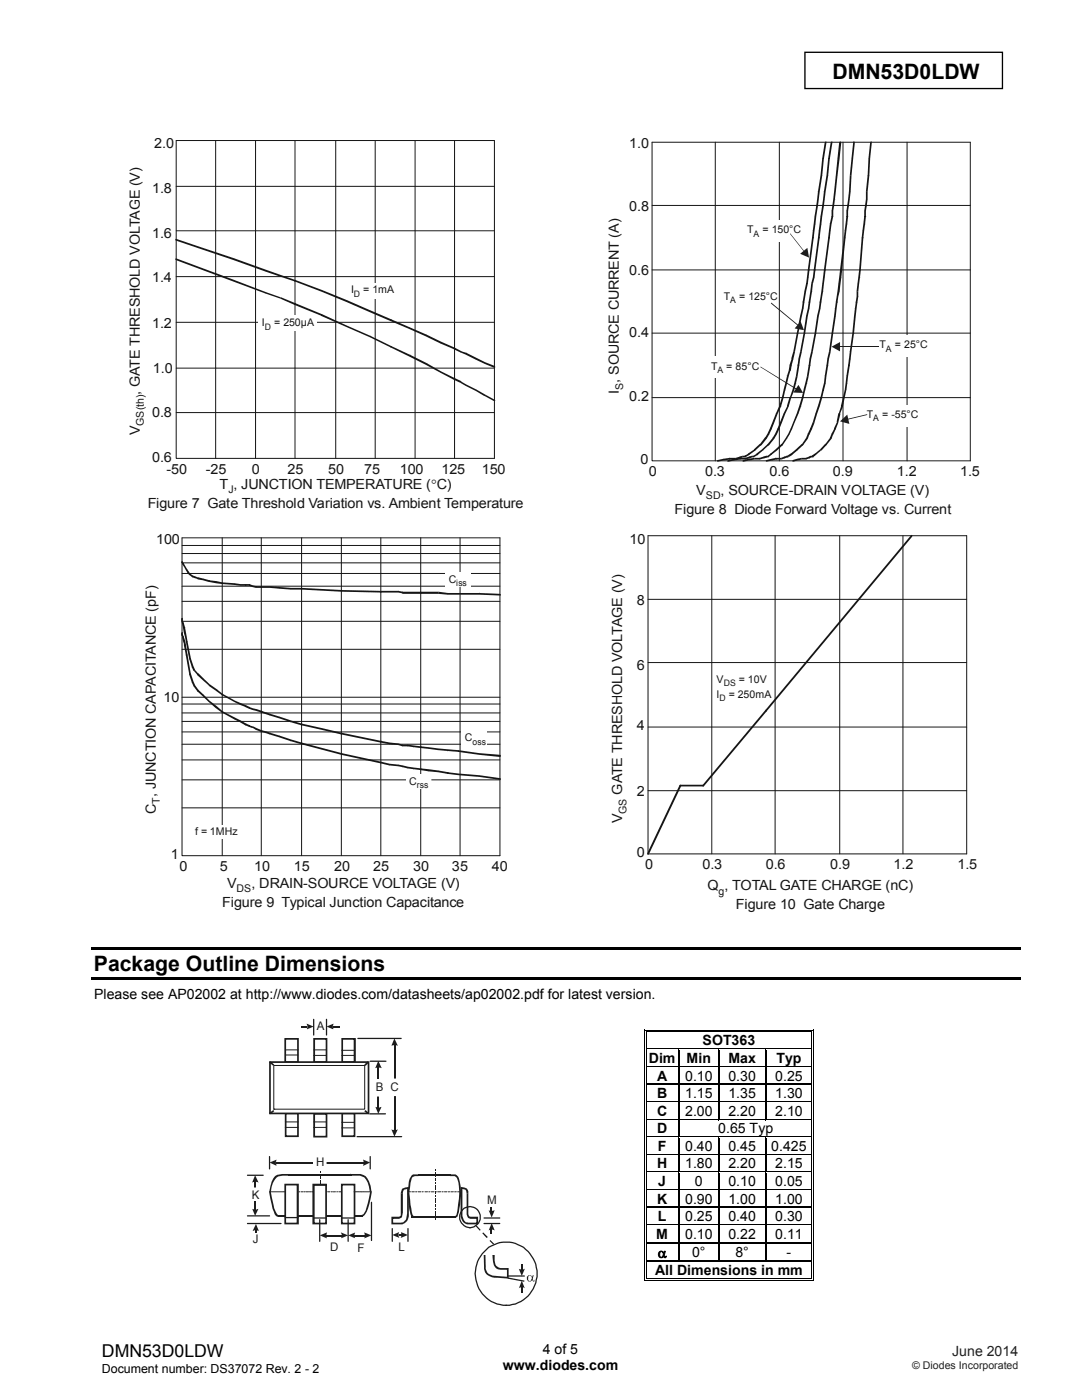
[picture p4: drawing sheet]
<svg xmlns="http://www.w3.org/2000/svg" width="216mm" height="279mm" viewBox="0 0 216 279" stroke-linecap="round" stroke-linejoin="round" font-family="sans-serif">
<defs><g id="words">
<g font-size="4.2">
<text x="166.1" y="15.8">DMN53D0LDW</text>
<text x="18.7" y="193.9">Package Outline Dimensions</text>
</g>
<text font-size="3.5" x="20.3" y="270.9">DMN53D0LDW</text>
<g font-size="2.8" fill="#131516">
<text x="30.8" y="29.6">2.0</text>
<text x="125.5" y="29.6">1.0</text>
<text x="30.3" y="38.6">1.8</text>
<text x="30.3" y="47.4">1.6</text>
<text x="125.5" y="42.1">0.8</text>
<text x="30.3" y="56.4">1.4</text>
<text x="125.5" y="54.9">0.6</text>
<text x="30.3" y="65.4">1.2</text>
<text x="125.5" y="67.3">0.4</text>
<text x="30.5" y="74.4">1.0</text>
<text x="27.9" y="78.8" transform="rotate(-90 27.9 78.8)">, GATE THRESHOLD VOLTAGE (V)</text>
<text x="30.3" y="83.2">0.8</text>
<text x="123.5" y="78.6" transform="rotate(-90 123.5 78.6)">I , SOURCE CURRENT (A)</text>
<text x="125.5" y="80.1">0.2</text>
<text x="27.9" y="86.9" transform="rotate(-90 27.9 86.9)">V</text>
<text x="30.3" y="92.2">0.6</text>
<text x="33.2" y="94.5">-50</text>
<text x="41.1" y="94.5">-25</text>
<text x="50.2" y="94.5">0</text>
<text x="57.3" y="94.5">25</text>
<text x="65.5" y="94.5">50</text>
<text x="72.7" y="94.5">75</text>
<text x="79.8" y="94.5">100</text>
<text x="88.1" y="94.5">125</text>
<text x="96.1" y="94.5">150</text>
<text x="127.8" y="92.6">0</text>
<text x="129.4" y="95">0</text>
<text x="140.7" y="95">0.3</text>
<text x="153.6" y="95">0.6</text>
<text x="166.2" y="95">0.9</text>
<text x="179" y="95">1.2</text>
<text x="191.6" y="95">1.5</text>
<text x="29.5" y="101.4">Figure 7 Gate Threshold Variation vs. Ambient Temperature</text>
<text x="43.8" y="97.6">T , JUNCTION TEMPERATURE ( C)</text>
<text x="86" y="97.6">°</text>
<text x="138.9" y="98.7">V</text>
<text x="143.7" y="98.7">, SOURCE-DRAIN VOLTAGE (V)</text>
<text x="134.6" y="102.6">Figure 8 Diode Forward Voltage vs. Current</text>
<text x="31.2" y="108.5">100</text>
<text x="125.6" y="108.5">10</text>
<text x="127.1" y="120.8">8</text>
<text x="127.1" y="133.7">6</text>
<text x="32.6" y="140.1">10</text>
<text x="127.1" y="145.7">4</text>
<text x="124.1" y="158.6" transform="rotate(-90 124.1 158.6)">GATE THRESHOLD VOLTAGE (V)</text>
<text x="127.1" y="158.8">2</text>
<text x="31.1" y="162.4" transform="rotate(-90 31.1 162.4)">C , JUNCTION CAPACITANCE (pF)</text>
<text x="124.1" y="164.2" transform="rotate(-90 124.1 164.2)">V</text>
<text x="34.1" y="171.4">1</text>
<text x="35.8" y="173.7">0</text>
<text x="43.8" y="173.7">5</text>
<text x="50.7" y="173.7">10</text>
<text x="58.7" y="173.7">15</text>
<text x="66.7" y="173.7">20</text>
<text x="74.5" y="173.7">25</text>
<text x="82.4" y="173.7">30</text>
<text x="90.2" y="173.7">35</text>
<text x="98.1" y="173.7">40</text>
<text x="127.1" y="171">0</text>
<text x="128.7" y="173.5">0</text>
<text x="140.2" y="173.5">0.3</text>
<text x="152.8" y="173.5">0.6</text>
<text x="165.7" y="173.5">0.9</text>
<text x="178.3" y="173.5">1.2</text>
<text x="191" y="173.5">1.5</text>
<text x="45.4" y="177.1">V</text>
<text x="50.2" y="177.1">, DRAIN-SOURCE VOLTAGE (V)</text>
<text x="141.2" y="177.7">Q , TOTAL GATE CHARGE (nC)</text>
<text x="44.3" y="180.9">Figure 9 Typical Junction Capacitance</text>
<text x="146.9" y="181.5">Figure 10 Gate Charge</text>
</g>
<g font-size="2.8">
<text x="18.8" y="199.3">Please see AP02002 at http://www.diodes.com/datasheets/ap02002.pdf for latest version.</text>
<text x="140.2" y="208.6">SOT363</text>
<text x="129.5" y="212.1">Dim</text>
<text x="131.1" y="215.6">A</text>
<text x="136.7" y="215.6">0.10</text>
<text x="137" y="212.1">Min</text>
<text x="145.4" y="212.1">Max</text>
<text x="145.4" y="215.6">0.30</text>
<text x="154.7" y="215.6">0.25</text>
<text x="154.9" y="212.1">Typ</text>
<text x="131.1" y="219.2">B</text>
<text x="136.7" y="219.2">1.15</text>
<text x="145.4" y="219.2">1.35</text>
<text x="154.7" y="219.2">1.30</text>
<text x="131.1" y="222.7">C</text>
<text x="131.1" y="226.2">D</text>
<text x="136.7" y="222.7">2.00</text>
<text x="143.3" y="226.2">0.65 Typ</text>
<text x="145.4" y="222.7">2.20</text>
<text x="154.7" y="222.7">2.10</text>
<text x="131.1" y="233.2">H</text>
<text x="131.3" y="229.7">F</text>
<text x="136.7" y="229.7">0.40</text>
<text x="136.7" y="233.2">1.80</text>
<text x="145.4" y="229.7">0.45</text>
<text x="145.4" y="233.2">2.20</text>
<text x="153.9" y="229.7">0.425</text>
<text x="154.7" y="233.2">2.15</text>
<text x="131.4" y="236.7">J</text>
<text x="138.7" y="236.7">0</text>
<text x="145.4" y="236.7">0.10</text>
<text x="154.7" y="236.7">0.05</text>
<text x="131.1" y="240.2">K</text>
<text x="131.3" y="243.7">L</text>
<text x="136.7" y="240.2">0.90</text>
<text x="136.7" y="243.7">0.25</text>
<text x="145.4" y="240.2">1.00</text>
<text x="145.4" y="243.7">0.40</text>
<text x="154.7" y="240.2">1.00</text>
<text x="154.7" y="243.7">0.30</text>
<text x="131" y="247.2">M</text>
<text x="131.3" y="251">α</text>
<text x="136.7" y="247.2">0.10</text>
<text x="138.1" y="250.8">0°</text>
<text x="145.4" y="247.2">0.22</text>
<text x="146.7" y="250.8">8°</text>
<text x="154.7" y="247.2">0.11</text>
<text x="157" y="250.8">-</text>
<text x="130.7" y="254.5">All Dimensions in mm</text>
<text x="100.3" y="273.5">www.diodes.com</text>
<text x="108.3" y="270.2">4 of 5</text>
</g>
<text font-size="2.8" fill="#231f20" x="190" y="270.6">June 2014</text>
<text font-size="2.5" x="20.3" y="274">Document number: DS37072 Rev. 2 - 2</text>
<g font-size="2.4" fill="#1f1a17">
<text x="63.2" y="205.6">A</text>
<text x="75" y="217.8">B</text>
<text x="77.9" y="217.8">C</text>
<text x="63.1" y="232.8">H</text>
<text x="50.2" y="239.2">K</text>
<text x="97.2" y="240.2">M</text>
<text x="50.5" y="248.1">J</text>
<text x="65.9" y="249.7">D</text>
<text x="71.3" y="249.8">F</text>
<text x="79.5" y="249.6">L</text>
</g>
<g font-size="2.1" fill="#131516">
<text x="149.1" y="46.5">T</text>
<text x="152.1" y="46.5">= 150°C</text>
<text x="70" y="58.6">I</text>
<text x="72.5" y="58.6">= 1mA</text>
<text x="144.4" y="59.9">T</text>
<text x="147.5" y="59.9">= 125°C</text>
<text x="52.3" y="65">I</text>
<text x="54.7" y="65">= 250µA</text>
<text x="175.5" y="69.4">T</text>
<text x="178.5" y="69.4">= 25°C</text>
<text x="124.4" y="77.7" transform="rotate(-90 124.4 77.7)">S</text>
<text x="141.9" y="73.8">T</text>
<text x="144.9" y="73.8">= 85°C</text>
<text x="173" y="83.3">T</text>
<text x="176" y="83.3">= -55°C</text>
<text x="28.7" y="85" transform="rotate(-90 28.7 85)">GS(th)</text>
<text x="45.6" y="98.4">J</text>
<text x="140.9" y="99.6">SD</text>
<text x="89.5" y="116.3">C</text>
<text x="143" y="136.2">V</text>
<text x="147.4" y="136.2">= 10V</text>
<text x="143" y="139.3">I</text>
<text x="145.4" y="139.3">=</text>
<text x="147.2" y="139.3">250m</text>
<text x="152.5" y="139.3">A</text>
<text x="92.7" y="147.9">C</text>
<text x="31.9" y="160.4" transform="rotate(-90 31.9 160.4)">T</text>
<text x="81.7" y="156.6">C</text>
<text x="38.9" y="166.7">f = 1MHz</text>
<text x="125" y="162.4" transform="rotate(-90 125 162.4)">GS</text>
<text x="47.2" y="178">DS</text>
<text x="143.4" y="178.5">g</text>
</g>
<text font-size="2.1" fill="#231f20" x="182" y="273.2">© Diodes Incorporated</text>
<g font-size="1.8" fill="#131516">
<text x="150.3" y="47.3">A</text>
<text x="70.6" y="59.2">D</text>
<text x="52.9" y="65.8">D</text>
<text x="145.7" y="60.6">A</text>
<text x="176.8" y="70.2">A</text>
<text x="143.2" y="74.4">A</text>
<text x="174.2" y="84.1">A</text>
<text x="91" y="117">iss</text>
<text x="144.4" y="137">DS</text>
<text x="143.6" y="139.9">D</text>
<text x="94.3" y="148.7">oss</text>
<text x="83.2" y="157.2">rss</text>
</g>
</g></defs>
<path d="M160.6 10.4h39.4v7.3h-39.4z" fill="none" stroke="#000" stroke-width=".26"/>
<g fill="none" stroke="#131516" stroke-width=".2">
<path d="M35.2 37.2h63.5M35.2 28h63.5v63.5h-63.5zM43 28v63.5M51 28v63.5M58.9 28v63.5M67 28v63.5M74.9 28v63.5M82.8 28v63.5M90.7 28v63.5M35.2 55.2h63.5M35.2 46.1h63.5M35.2 73.5h63.5"/>
<path d="M35.2 64.3h63.5M35.2 82.3h63.5"/>
</g>
<g fill="#131516">
<path d="M35 51.6h.2l-.1 .3zM35.2 51.6l5 1.8-.1 .4-5-1.9zM40.2 53.4l6.6 2.5-.2 .3-6.5-2.4zM46.8 55.9l-.1 .1zM46.8 55.9l6.3 2.4-.2 .3-6.3-2.4zM53 58.4l-.1 .2zM53.1 58.3l2.9 1-.1 .3-3-1zM56.1 59.3l2.8 1.2-.1 .4-2.9-1.3zM58.9 60.5l.1 .3-.2 .1z"/>
<path d="M58.7 60.6l.2-.1-.1 .4zM58.9 60.5l5.4 2.2-.1 .4-5.4-2.2zM64.3 62.7l-.1 .2zM64.3 62.7l5 2.3-.2 .3-5-2.2zM69.2 65.2l-.1 .1zM69.3 65l4.6 2-.1 .3-4.7-2zM73.9 67v.2zM73.9 67l4.2 2.1-.2 .2-4.1-2zM78.1 69.1l.1 .1-.3 .1z"/>
<path d="M77.9 69.1h.2l-.2 .2zM78.1 69.1l3.8 1.7-.2 .4-3.8-1.9zM81.9 70.8l-.1 .2zM81.9 70.8l3.2 1.7-.2 .3-3.2-1.6zM85.1 72.5l-.1 .1zM85.1 72.5l3 1.6-.2 .3-3-1.6zM88 74.2l-.1 .2zM88.1 74.1l2.7 1.4-.2 .3-2.7-1.4zM90.8 75.5l.1 .2-.3 .1z"/>
<path d="M90.6 75.6l.2-.1-.2 .3zM90.8 75.5l1.3 .6-.2 .3-1.3-.6zM92.1 76.1l-.1 .1zM92.1 76.2l1 .6-.2 .2-1-.6zM93 76.9l-.1 .1zM93.1 76.8l2 1-.2 .2-2-1zM95.1 77.8l-.1 .1zM95.1 77.8l1.8 1-.3 .2-1.7-1zM96.6 79l.2-.1zM96.9 78.8l1.8 1-.1 .3-1.9-1.1zM98.7 79.8l.1 .2-.2 .1z"/>
<path d="M35 47.8l.2-.1-.1 .3zM35.2 47.7l5 1.7-.1 .3-5-1.7zM40.2 49.4l6.6 2.2-.2 .3-6.5-2.2zM46.8 51.6l-.1 .1zM46.8 51.6l6.3 2.2-.2 .4-6.3-2.3zM53 54l-.1 .2zM53.1 53.8l2.9 1.1-.1 .3-3-1zM56 54.9l2.9 1v.3l-3-1zM58.9 55.9l.1 .1-.1 .2z"/>
<path d="M58.7 56l.2-.1v.3zM58.9 55.9l5.4 2-.1 .3-5.3-2zM64.3 57.9l-.1 .2zM64.3 57.9l5 2-.2 .4-4.9-2.1zM69.3 59.9l-.1 .2zM69.3 59.9l4.6 2.1-.1 .3-4.7-2zM73.9 62v.1zM73.9 62l4.2 1.7-.2 .4-4.1-1.8zM78.1 63.7l.1 .3-.3 .1z"/>
<path d="M77.8 63.8l.3-.1-.2 .4zM78.1 63.7l3.7 1.6-.1 .4-3.8-1.6zM81.8 65.3v.2zM81.8 65.3l3.3 1.5-.2 .3-3.2-1.4zM85.1 66.8l-.1 .2zM85.1 66.8l3 1.4-.2 .4-3-1.5zM88 68.4l-.1 .2zM88.1 68.2l2.7 1.2-.1 .3-2.8-1.1zM90.8 69.4l.1 .3h-.2z"/>
<path d="M90.6 69.5l.2-.1-.2 .3zM90.8 69.4l1.3 .7-.2 .2-1.3-.6zM92 70.2l-.1 .1zM92 70.1l1.1 .3-.2 .4-1-.5zM93.1 70.4l-.1 .2zM93.1 70.4l2 1-.2 .4-2-1zM95 71.6l-.1 .2zM95.1 71.4l1.7 .9-.1 .3-1.8-.8zM96.8 72.5l-.1 .1zM96.8 72.3l1.9 .7-.1 .4-1.9-.8zM98.7 73l.1 .3-.2 .1z"/>
</g>
<g fill="#fff">
<path d="M69.3 56.5l.1 3.1z"/>
<path d="M69.3 56.5h.1v3.1h-.1z"/>
<path d="M69.4 56.5h.1v3.1h-.1z"/>
<path d="M69.4 56.5h.2v3.1h-.2z"/>
<path d="M69.5 56.5h.2v3.1h-.2z"/>
<path d="M69.6 56.5h.2v3.1h-.2z"/>
<path d="M69.7 56.5h.2v3.1h-.2z"/>
<path d="M69.8 56.5h.2v3.1h-.2z"/>
<path d="M69.9 56.5h.1v3.1h-.1z"/>
<path d="M70 56.5h.1v3.1h-.1z"/>
<path d="M70 56.5h.2v3.1h-.2z"/>
<path d="M70.1 56.5h.2v3.1h-.2z"/>
<path d="M70.2 56.5h.2v3.1h-.2z"/>
<path d="M70.3 56.5h.2v3.1h-.2z"/>
<path d="M70.4 56.5h.1v3.1h-.1z"/>
<path d="M70.5 56.5h.1v3.1h-.1z"/>
<path d="M70.5 56.5h.2v3.1h-.2z"/>
<path d="M70.6 56.5h.2v3.1h-.2z"/>
<path d="M70.7 56.5h.2v3.1h-.2z"/>
<path d="M70.8 56.5h.2v3.1h-.2z"/>
<path d="M70.9 56.5h.2v3.1h-.2z"/>
<path d="M71 56.5h.1v3.1h-.1z"/>
<path d="M71.1 56.5h.1v3.1h-.1z"/>
<path d="M71.1 56.5h.2v3.1h-.2z"/>
<path d="M71.2 56.5h.2v3.1h-.2z"/>
<path d="M71.3 56.5h.2v3.1h-.2z"/>
<path d="M71.4 56.5h.2v3.1h-.2z"/>
<path d="M71.5 56.5h.1v3.1h-.1z"/>
<path d="M71.6 56.5h.1v3.1h-.1z"/>
<path d="M71.6 56.5h.2v3.1h-.2z"/>
<path d="M71.7 56.5h.2v3.1h-.2z"/>
<path d="M71.8 56.5h.2v3.1h-.2z"/>
<path d="M71.9 56.5h.2v3.1h-.2z"/>
<path d="M72 56.5h.2v3.1h-.2z"/>
<path d="M72.1 56.5h.1v3.1h-.1z"/>
<path d="M72.2 56.5h.1v3.1h-.1z"/>
<path d="M72.2 56.5h.2v3.1h-.2z"/>
<path d="M72.3 56.5h.2v3.1h-.2z"/>
<path d="M72.4 56.5h.3v3.1h-.3z"/>
<path d="M72.5 56.5h.2v3.1h-.2z"/>
<path d="M72.7 56.5h.1v3.1h-.1z"/>
<path d="M72.7 56.5h.2v3.1h-.2z"/>
<path d="M72.8 56.5h.2v3.1h-.2z"/>
<path d="M72.9 56.5h.2v3.1h-.2z"/>
<path d="M73 56.5h.2v3.1h-.2z"/>
<path d="M73.1 56.5h.2v3.1h-.2z"/>
<path d="M73.2 56.5h.1v3.1h-.1z"/>
<path d="M73.3 56.5h.1v3.1h-.1z"/>
<path d="M73.3 56.5h.2v3.1h-.2z"/>
<path d="M73.4 56.5h.2v3.1h-.2z"/>
<path d="M73.5 56.5h.2v3.1h-.2z"/>
<path d="M73.6 56.5h.2v3.1h-.2z"/>
<path d="M73.7 56.5h.2v3.1h-.2z"/>
<path d="M73.8 56.5h.1v3.1h-.1z"/>
<path d="M73.9 56.5h.1v3.1h-.1z"/>
<path d="M73.9 56.5h.2v3.1h-.2z"/>
<path d="M74 56.5h.2v3.1h-.2z"/>
<path d="M74.1 56.5h.2v3.1h-.2z"/>
<path d="M74.2 56.5h.2v3.1h-.2z"/>
<path d="M74.3 56.5h.1v3.1h-.1z"/>
<path d="M74.4 56.5h.1v3.1h-.1z"/>
<path d="M74.4 56.5h.2v3.1h-.2z"/>
<path d="M74.5 56.5h.2v3.1h-.2z"/>
<path d="M74.6 56.5h.2v3.1h-.2z"/>
<path d="M74.7 56.5h.2v3.1h-.2z"/>
<path d="M74.8 56.5h.2v3.1h-.2z"/>
<path d="M74.9 56.5h.1v3.1h-.1z"/>
<path d="M75 56.5h.1v3.1h-.1z"/>
<path d="M75 56.5h.2v3.1h-.2z"/>
<path d="M75.1 56.5h.2v3.1h-.2z"/>
<path d="M75.2 56.5h.2v3.1h-.2z"/>
<path d="M75.3 56.5h.2v3.1h-.2z"/>
<path d="M75.4 56.5h.1v3.1h-.1z"/>
<path d="M75.5 56.5h.1v3.1h-.1z"/>
<path d="M75.5 56.5h.2v3.1h-.2z"/>
<path d="M75.6 56.5h.2v3.1h-.2z"/>
<path d="M75.7 56.5h.2v3.1h-.2z"/>
<path d="M75.8 56.5h.2v3.1h-.2z"/>
<path d="M75.9 56.5h.2v3.1h-.2z"/>
<path d="M76 56.5h.1v3.1h-.1z"/>
<path d="M76.1 56.5h.1v3.1h-.1z"/>
<path d="M76.1 56.5h.2v3.1h-.2z"/>
<path d="M76.2 56.5h.2v3.1h-.2z"/>
<path d="M76.3 56.5h.2v3.1h-.2z"/>
<path d="M76.4 56.5h.2v3.1h-.2z"/>
<path d="M76.5 56.5h.1v3.1h-.1z"/>
<path d="M76.6 56.5h.1v3.1h-.1z"/>
<path d="M76.6 56.5h.2v3.1h-.2z"/>
<path d="M76.7 56.5h.2v3.1h-.2z"/>
<path d="M76.8 56.5h.2v3.1h-.2z"/>
<path d="M76.9 56.5h.2v3.1h-.2z"/>
<path d="M77 56.5h.2v3.1h-.2z"/>
<path d="M77.1 56.5h.1v3.1h-.1z"/>
<path d="M77.2 56.5h.1v3.1h-.1z"/>
<path d="M77.2 56.5h.2v3.1h-.2z"/>
<path d="M77.3 56.5h.2v3.1h-.2z"/>
<path d="M77.4 56.5h.2v3.1h-.2z"/>
<path d="M77.5 56.5h.2v3.1h-.2z"/>
<path d="M77.6 56.5h.1v3.1h-.1z"/>
<path d="M77.7 56.5h.1v3.1h-.1z"/>
<path d="M77.7 56.5h.2v3.1h-.2z"/>
<path d="M77.8 56.5h.2v3.1h-.2z"/>
<path d="M77.9 56.5h.2v3.1h-.2z"/>
<path d="M78 56.5h.2v3.1h-.2z"/>
<path d="M78.1 56.5h.2v3.1h-.2z"/>
<path d="M78.2 56.5h.1v3.1h-.1z"/>
<path d="M78.3 56.5h.1v3.1h-.1z"/>
<path d="M78.3 56.5h.2v3.1h-.2z"/>
<path d="M78.4 56.5h.2v3.1h-.2z"/>
<path d="M78.5 56.5h.2v3.1h-.2z"/>
<path d="M78.6 56.5h.2v3.1h-.2z"/>
<path d="M78.7 56.5h.1v3.1h-.1z"/>
<path d="M78.8 56.5h.1v3.1h-.1z"/>
<path d="M78.8 56.5h.2v3.1h-.2z"/>
<path d="M78.9 56.5h.2v3.1h-.2z"/>
<path d="M79 56.5h.2v3.1h-.2z"/>
<path d="M79.1 56.5h.2v3.1h-.2z"/>
<path d="M79.2 56.5h.2v3.1h-.2z"/>
<path d="M79.3 56.5h.1v3.1h-.1z"/>
<path d="M79.4 56.5v3.1z"/>
<path d="M51.5 63l.1 3.1z"/>
<path d="M51.5 63h.2v3.1h-.2z"/>
<path d="M51.6 63h.2v3.1h-.2z"/>
<path d="M51.7 63h.1v3.1h-.1z"/>
<path d="M51.8 63h.1v3.1h-.1z"/>
<path d="M51.8 63h.2v3.1h-.2z"/>
<path d="M51.9 63h.2v3.1h-.2z"/>
<path d="M52 63h.2v3.1h-.2z"/>
<path d="M52.1 63h.2v3.1h-.2z"/>
<path d="M52.2 63h.1v3.1h-.1z"/>
<path d="M52.3 63h.1v3.1h-.1z"/>
<path d="M52.3 63h.2v3.1h-.2z"/>
<path d="M52.4 63h.2v3.1h-.2z"/>
<path d="M52.5 63h.2v3.1h-.2z"/>
<path d="M52.6 63h.2v3.1h-.2z"/>
<path d="M52.7 63h.2v3.1h-.2z"/>
<path d="M52.8 63h.1v3.1h-.1z"/>
<path d="M52.9 63h.1v3.1h-.1z"/>
<path d="M52.9 63h.2v3.1h-.2z"/>
<path d="M53 63h.2v3.1h-.2z"/>
<path d="M53.1 63h.2v3.1h-.2z"/>
<path d="M53.2 63h.2v3.1h-.2z"/>
<path d="M53.3 63h.1v3.1h-.1z"/>
<path d="M53.4 63h.1v3.1h-.1z"/>
<path d="M53.4 63h.2v3.1h-.2z"/>
<path d="M53.5 63h.2v3.1h-.2z"/>
<path d="M53.6 63h.2v3.1h-.2z"/>
<path d="M53.7 63h.2v3.1h-.2z"/>
<path d="M53.8 63h.2v3.1h-.2z"/>
<path d="M53.9 63h.1v3.1h-.1z"/>
<path d="M54 63h.1v3.1h-.1z"/>
<path d="M54 63h.2v3.1h-.2z"/>
<path d="M54.1 63h.2v3.1h-.2z"/>
<path d="M54.2 63h.2v3.1h-.2z"/>
<path d="M54.3 63h.2v3.1h-.2z"/>
<path d="M54.4 63h.1v3.1h-.1z"/>
<path d="M54.5 63h.1v3.1h-.1z"/>
<path d="M54.5 63h.2v3.1h-.2z"/>
<path d="M54.6 63h.2v3.1h-.2z"/>
<path d="M54.7 63h.2v3.1h-.2z"/>
<path d="M54.8 63h.2v3.1h-.2z"/>
<path d="M54.9 63h.2v3.1h-.2z"/>
<path d="M55 63h.1v3.1h-.1z"/>
<path d="M55.1 63h.1v3.1h-.1z"/>
<path d="M55.1 63h.2v3.1h-.2z"/>
<path d="M55.2 63h.2v3.1h-.2z"/>
<path d="M55.3 63h.2v3.1h-.2z"/>
<path d="M55.4 63h.2v3.1h-.2z"/>
<path d="M55.5 63h.1v3.1h-.1z"/>
<path d="M55.6 63h.1v3.1h-.1z"/>
<path d="M55.6 63h.2v3.1h-.2z"/>
<path d="M55.7 63h.2v3.1h-.2z"/>
<path d="M55.8 63h.2v3.1h-.2z"/>
<path d="M55.9 63h.2v3.1h-.2z"/>
<path d="M56 63h.2v3.1h-.2z"/>
<path d="M56.1 63h.1v3.1h-.1z"/>
<path d="M56.2 63h.1v3.1h-.1z"/>
<path d="M56.2 63h.2v3.1h-.2z"/>
<path d="M56.3 63h.2v3.1h-.2z"/>
<path d="M56.4 63h.2v3.1h-.2z"/>
<path d="M56.5 63h.2v3.1h-.2z"/>
<path d="M56.6 63h.1v3.1h-.1z"/>
<path d="M56.7 63h.1v3.1h-.1z"/>
<path d="M56.7 63h.2v3.1h-.2z"/>
<path d="M56.8 63h.2v3.1h-.2z"/>
<path d="M56.9 63h.2v3.1h-.2z"/>
<path d="M57 63h.2v3.1h-.2z"/>
<path d="M57.1 63h.2v3.1h-.2z"/>
<path d="M57.2 63h.1v3.1h-.1z"/>
<path d="M57.3 63h.1v3.1h-.1z"/>
<path d="M57.3 63h.2v3.1h-.2z"/>
<path d="M57.4 63h.2v3.1h-.2z"/>
<path d="M57.5 63h.2v3.1h-.2z"/>
<path d="M57.6 63h.2v3.1h-.2z"/>
<path d="M57.7 63h.1v3.1h-.1z"/>
<path d="M57.8 63h.1v3.1h-.1z"/>
<path d="M57.8 63h.2v3.1h-.2z"/>
<path d="M57.9 63h.2v3.1h-.2z"/>
<path d="M58 63h.2v3.1h-.2z"/>
<path d="M58.1 63h.2v3.1h-.2z"/>
<path d="M58.2 63h.2v3.1h-.2z"/>
<path d="M58.3 63h.1v3.1h-.1z"/>
<path d="M58.4 63h.1v3.1h-.1z"/>
<path d="M58.4 63h.2v3.1h-.2z"/>
<path d="M58.5 63h.2v3.1h-.2z"/>
<path d="M58.6 63h.2v3.1h-.2z"/>
<path d="M58.7 63h.2v3.1h-.2z"/>
<path d="M58.8 63h.1v3.1h-.1z"/>
<path d="M58.9 63h.1v3.1h-.1z"/>
<path d="M58.9 63h.2v3.1h-.2z"/>
<path d="M59 63h.2v3.1h-.2z"/>
<path d="M59.1 63h.2v3.1h-.2z"/>
<path d="M59.2 63h.2v3.1h-.2z"/>
<path d="M59.3 63h.2v3.1h-.2z"/>
<path d="M59.4 63h.1v3.1h-.1z"/>
<path d="M59.5 63h.1v3.1h-.1z"/>
<path d="M59.5 63h.2v3.1h-.2z"/>
<path d="M59.6 63h.2v3.1h-.2z"/>
<path d="M59.7 63h.2v3.1h-.2z"/>
<path d="M59.8 63h.2v3.1h-.2z"/>
<path d="M59.9 63h.1v3.1h-.1z"/>
<path d="M60 63h.1v3.1h-.1z"/>
<path d="M60 63h.2v3.1h-.2z"/>
<path d="M60.1 63h.2v3.1h-.2z"/>
<path d="M60.2 63h.2v3.1h-.2z"/>
<path d="M60.3 63h.2v3.1h-.2z"/>
<path d="M60.4 63h.2v3.1h-.2z"/>
<path d="M60.5 63h.1v3.1h-.1z"/>
<path d="M60.6 63h.1v3.1h-.1z"/>
<path d="M60.6 63h.2v3.1h-.2z"/>
<path d="M60.7 63h.2v3.1h-.2z"/>
<path d="M60.8 63h.2v3.1h-.2z"/>
<path d="M60.9 63h.2v3.1h-.2z"/>
<path d="M61 63h.2v3.1h-.2z"/>
<path d="M61.1 63h.1v3.1h-.1z"/>
<path d="M61.2 63h.1v3.1h-.1z"/>
<path d="M61.2 63h.2v3.1h-.2z"/>
<path d="M61.3 63h.2v3.1h-.2z"/>
<path d="M61.4 63h.2v3.1h-.2z"/>
<path d="M61.5 63h.2v3.1h-.2z"/>
<path d="M61.6 63h.1v3.1h-.1z"/>
<path d="M61.7 63h.1v3.1h-.1z"/>
<path d="M61.7 63h.2v3.1h-.2z"/>
<path d="M61.8 63h.2v3.1h-.2z"/>
<path d="M61.9 63h.2v3.1h-.2z"/>
<path d="M62 63h.2v3.1h-.2z"/>
<path d="M62.1 63h.2v3.1h-.2z"/>
<path d="M62.2 63h.1v3.1h-.1z"/>
<path d="M62.3 63h.1v3.1h-.1z"/>
<path d="M62.3 63h.2v3.1h-.2z"/>
<path d="M62.4 63h.2v3.1h-.2z"/>
<path d="M62.5 63h.2v3.1h-.2z"/>
<path d="M62.6 63h.2v3.1h-.2z"/>
<path d="M62.7 63h.1v3.1h-.1z"/>
<path d="M62.8 63h.1v3.1h-.1z"/>
<path d="M62.8 63h.2v3.1h-.2z"/>
<path d="M62.9 63h.2v3.1h-.2z"/>
<path d="M63 63l.1 3.1z"/>
<path d="M63.1 63v3.1z"/>
</g>
<path d="M130.1 28.4h63.5v63.6h-63.5zM142.7 28.4v63.6M155.5 28.4v63.6M168.2 28.4v63.6M181 28.4v63.6M130.1 53.9h63.5M130.1 41h63.5M130.1 79.4h63.5M130.1 66.5h63.5" fill="none" stroke="#131516" stroke-width=".2"/>
<g fill="#131516">
<path d="M158.1 91.9l.1-.1 .1 .3h-.2zM158.2 91.8l.9-.3 .1 .4-.9 .2zM159.1 91.5l.8-.1 .1 .3-.8 .2zM159.9 91.4l.1 .1zM160 91.4h.8v.3h-.8zM160.8 91.5v.2zM160.8 91.4l.6-.3 .1 .4-.7 .2zM161.4 91.1h.2l.1 .3-.2 .1z"/>
<path d="M161.4 91.1l.2 .4-.2-.1zM161.4 91.1l.4-.1 .1 .2-.3 .3zM161.8 91l.1 .1zM161.9 91h.3v.3h-.3zM162.2 91.1l.2 .1-.2 .1zM162 91l.2-.2 .3 .2-.1 .2zM162.3 90.7l.1 .2-.2-.1zM162.3 90.7l.3-.2 .2 .3-.3 .2zM162.6 90.5l.3 .1-.1 .2z"/>
<path d="M162.5 90.6l.1-.1 .2 .3h-.3zM162.6 90.5l1-.8 .2 .2-1 .9zM163.7 89.9h.2zM164.7 88.6l.2 .2-1 1.1-.3-.2zM164.7 88.6h.2v.2z"/>
<path d="M164.7 88.7l.2 .1-.2 .1zM165.7 87.3l.2 .3-1 1.2-.2-.1zM165.8 87.5l.1 .1zM165.9 86.6h.4l-.4 1-.3-.2zM165.9 86.6h.2zM166.5 85.4l.3 .2-.5 1.1-.4-.1zM166.5 85.4h.2l.1 .2z"/>
<path d="M166.4 85.4l.4 .2-.2 .1zM167 84.2l.3 .1-.5 1.3-.4-.2zM167.1 84.3h.2zM167.3 82.5l.4 .1-.4 1.7-.4-.1zM167.3 82.5l.1 .1zM167.9 81l.3 .1-.6 1.5-.2-.1zM168 81l.2 .1zM168.2 79.3l.4 .1-.4 1.6h-.4zM168.2 79.2l.4 .2z"/>
<path d="M168.2 79.3l.4 .1-.3 .1zM168.6 77.8h.3l-.3 1.6-.4-.1zM168.7 77.8h.2zM168.7 76.6h.4l-.2 1.2h-.3zM168.9 76.6h.2zM168.9 75h.3l-.1 1.6h-.4zM168.9 75h.2zM169.1 73.9l.3 .1-.2 1h-.3zM169.2 72.9h.4l-.2 1.1-.3-.1zM169.2 72.7l.4 .2h-.4z"/>
<path d="M169.2 72.9h.4l-.1 .2zM169.4 71.6h.3l-.1 1.3h-.4zM169.6 71.6h.1zM169.6 70.1h.3l-.2 1.5h-.3zM169.6 70.1h.1zM170.1 66.5h.3l-.5 3.6h-.3zM170.2 66.5h.2zM170.4 63l.4 .1-.4 3.4h-.3zM170.4 63l.2 .1zM170.6 61.6h.3l-.1 1.5-.4-.1zM170.6 61.6h.2zM170.8 60.3h.3l-.2 1.3h-.3zM170.8 60.1l.3 .2h-.3z"/>
<path d="M170.8 60.2l.3 .1-.2 .2zM170.9 59.2h.4l-.2 1.1-.3-.1zM171.1 59.2h.2zM170.9 58.2h.4v1h-.4zM170.9 58.1l.2 .1zM171.1 56.7h.3l-.1 1.5-.4-.1zM171.1 56.7h.2zM171.3 55.3l.3 .1-.2 1.3h-.3zM171.4 55.4h.2zM171.4 53.9h.4l-.2 1.5-.3-.1zM171.5 53.7l.3 .2h-.4z"/>
<path d="M171.4 53.9h.4l-.1 .1zM171.9 47.4h.4l-.5 6.5h-.4zM171.9 47.4l.2-.1h.2z"/>
<path d="M171.9 47.4h.4l-.1 .2zM172.1 45.9l.3 .1-.1 1.4h-.4zM172.1 45.9h.2zM172.3 44.6l.3 .1-.2 1.3-.3-.1zM172.4 44.6l.2 .1zM172.4 43.1l.4 .1-.2 1.5-.3-.1zM172.6 43.2h.2zM172.4 42.1h.4v1.1h-.4zM172.4 42.1h.2zM172.6 41l.4 .1-.2 1h-.4zM172.6 41l.2-.2 .2 .3z"/>
</g>
<g fill="#fff">
<path d="M148.7 44l.1 4.3z"/>
<path d="M148.7 44h.2v4.3h-.2z"/>
<path d="M148.8 44h.2v4.3h-.2z"/>
<path d="M148.9 44h.2v4.3h-.2z"/>
<path d="M149 44h.2v4.3h-.2z"/>
<path d="M149.1 44h.1v4.3h-.1z"/>
<path d="M149.2 44h.1v4.3h-.1z"/>
<path d="M149.2 44h.2v4.3h-.2z"/>
<path d="M149.3 44h.2v4.3h-.2z"/>
<path d="M149.4 44h.2v4.3h-.2z"/>
<path d="M149.5 44h.2v4.3h-.2z"/>
<path d="M149.6 44h.2v4.3h-.2z"/>
<path d="M149.7 44h.1v4.3h-.1z"/>
<path d="M149.8 44h.1v4.3h-.1z"/>
<path d="M149.8 44h.2v4.3h-.2z"/>
<path d="M149.9 44h.2v4.3h-.2z"/>
<path d="M150 44h.2v4.3h-.2z"/>
<path d="M150.1 44h.2v4.3h-.2z"/>
<path d="M150.2 44h.1v4.3h-.1z"/>
<path d="M150.3 44h.1v4.3h-.1z"/>
<path d="M150.3 44h.2v4.3h-.2z"/>
<path d="M150.4 44h.2v4.3h-.2z"/>
<path d="M150.5 44h.2v4.3h-.2z"/>
<path d="M150.6 44h.2v4.3h-.2z"/>
<path d="M150.7 44h.2v4.3h-.2z"/>
<path d="M150.8 44h.1v4.3h-.1z"/>
<path d="M150.9 44h.1v4.3h-.1z"/>
<path d="M150.9 44h.2v4.3h-.2z"/>
<path d="M151 44h.2v4.3h-.2z"/>
<path d="M151.1 44h.2v4.3h-.2z"/>
<path d="M151.2 44h.2v4.3h-.2z"/>
<path d="M151.3 44h.1v4.3h-.1z"/>
<path d="M151.4 44h.1v4.3h-.1z"/>
<path d="M151.4 44h.2v4.3h-.2z"/>
<path d="M151.5 44h.2v4.3h-.2z"/>
<path d="M151.6 44h.2v4.3h-.2z"/>
<path d="M151.7 44h.2v4.3h-.2z"/>
<path d="M151.8 44h.2v4.3h-.2z"/>
<path d="M151.9 44h.1v4.3h-.1z"/>
<path d="M152 44h.1v4.3h-.1z"/>
<path d="M152 44h.2v4.3h-.2z"/>
<path d="M152.1 44h.2v4.3h-.2z"/>
<path d="M152.2 44h.2v4.3h-.2z"/>
<path d="M152.3 44h.2v4.3h-.2z"/>
<path d="M152.4 44h.1v4.3h-.1z"/>
<path d="M152.5 44h.1v4.3h-.1z"/>
<path d="M152.5 44h.2v4.3h-.2z"/>
<path d="M152.6 44h.2v4.3h-.2z"/>
<path d="M152.7 44h.2v4.3h-.2z"/>
<path d="M152.8 44h.2v4.3h-.2z"/>
<path d="M152.9 44h.2v4.3h-.2z"/>
<path d="M153 44h.1v4.3h-.1z"/>
<path d="M153.1 44h.1v4.3h-.1z"/>
<path d="M153.1 44h.2v4.3h-.2z"/>
<path d="M153.2 44h.2v4.3h-.2z"/>
<path d="M153.3 44h.2v4.3h-.2z"/>
<path d="M153.4 44h.2v4.3h-.2z"/>
<path d="M153.5 44h.1v4.3h-.1z"/>
<path d="M153.6 44h.1v4.3h-.1z"/>
<path d="M153.6 44h.2v4.3h-.2z"/>
<path d="M153.7 44h.2v4.3h-.2z"/>
<path d="M153.8 44h.2v4.3h-.2z"/>
<path d="M153.9 44h.2v4.3h-.2z"/>
<path d="M154 44h.2v4.3h-.2z"/>
<path d="M154.1 44h.1v4.3h-.1z"/>
<path d="M154.2 44h.1v4.3h-.1z"/>
<path d="M154.2 44h.2v4.3h-.2z"/>
<path d="M154.3 44h.2v4.3h-.2z"/>
<path d="M154.4 44h.2v4.3h-.2z"/>
<path d="M154.5 44h.2v4.3h-.2z"/>
<path d="M154.6 44h.1v4.3h-.1z"/>
<path d="M154.7 44h.1v4.3h-.1z"/>
<path d="M154.7 44h.2v4.3h-.2z"/>
<path d="M154.8 44h.2v4.3h-.2z"/>
<path d="M154.9 44h.2v4.3h-.2z"/>
<path d="M155 44h.2v4.3h-.2z"/>
<path d="M155.1 44h.2v4.3h-.2z"/>
<path d="M155.2 44h.1v4.3h-.1z"/>
<path d="M155.3 44h.1v4.3h-.1z"/>
<path d="M155.3 44h.2v4.3h-.2z"/>
<path d="M155.4 44h.2v4.3h-.2z"/>
<path d="M155.5 44h.2v4.3h-.2z"/>
<path d="M155.6 44h.2v4.3h-.2z"/>
<path d="M155.7 44h.2v4.3h-.2z"/>
<path d="M155.8 44h.1v4.3h-.1z"/>
<path d="M155.9 44h.1v4.3h-.1z"/>
<path d="M155.9 44h.2v4.3h-.2z"/>
<path d="M156 44h.2v4.3h-.2z"/>
<path d="M156.1 44h.2v4.3h-.2z"/>
<path d="M156.2 44h.2v4.3h-.2z"/>
<path d="M156.3 44h.1v4.3h-.1z"/>
<path d="M156.4 44h.1v4.3h-.1z"/>
<path d="M156.4 44h.2v4.3h-.2z"/>
<path d="M156.5 44h.2v4.3h-.2z"/>
<path d="M156.6 44h.2v4.3h-.2z"/>
<path d="M156.7 44h.2v4.3h-.2z"/>
<path d="M156.8 44h.2v4.3h-.2z"/>
<path d="M156.9 44h.1v4.3h-.1z"/>
<path d="M157 44h.1v4.3h-.1z"/>
<path d="M157 44h.2v4.3h-.2z"/>
<path d="M157.1 44h.2v4.3h-.2z"/>
<path d="M157.2 44h.2v4.3h-.2z"/>
<path d="M157.3 44h.2v4.3h-.2z"/>
<path d="M157.4 44h.1v4.3h-.1z"/>
<path d="M157.5 44h.1v4.3h-.1z"/>
<path d="M157.5 44h.2v4.3h-.2z"/>
<path d="M157.6 44h.2v4.3h-.2z"/>
<path d="M157.7 44h.2v4.3h-.2z"/>
<path d="M157.8 44h.2v4.3h-.2z"/>
<path d="M157.9 44h.2v4.3h-.2z"/>
<path d="M158 44h.1v4.3h-.1z"/>
<path d="M158.1 44h.1v4.3h-.1z"/>
<path d="M158.1 44h.2v4.3h-.2z"/>
<path d="M158.2 44h.2v4.3h-.2z"/>
<path d="M158.3 44h.2v4.3h-.2z"/>
<path d="M158.4 44h.2v4.3h-.2z"/>
<path d="M158.5 44h.1v4.3h-.1z"/>
<path d="M158.6 44h.1v4.3h-.1z"/>
<path d="M158.6 44h.2v4.3h-.2z"/>
<path d="M158.7 44h.2v4.3h-.2z"/>
<path d="M158.8 44h.2v4.3h-.2z"/>
<path d="M158.9 44h.2v4.3h-.2z"/>
<path d="M159 44h.2v4.3h-.2z"/>
<path d="M159.1 44h.1v4.3h-.1z"/>
<path d="M159.2 44h.1v4.3h-.1z"/>
<path d="M159.2 44h.2v4.3h-.2z"/>
<path d="M159.3 44h.2v4.3h-.2z"/>
<path d="M159.4 44h.2v4.3h-.2z"/>
<path d="M159.5 44h.2v4.3h-.2z"/>
<path d="M159.6 44l.1 4.3z"/>
<path d="M159.7 44v4.3z"/>
</g>
<g fill="#131516">
<path d="M172.6 41l.4 .1-.4 .1zM172.8 39.7h.3l-.1 1.4-.4-.1zM173 39.7h.1zM172.8 38.3h.3v1.4h-.3zM172.8 38.2l.2 .1zM173.1 35l.4 .1-.4 3.2-.3-.1zM173.3 35.1h.2zM173.3 31.6h.3l-.1 3.5h-.4zM173.3 31.6h.2zM173.6 28.4h.4l-.4 3.2h-.3zM173.6 28.4l.2-.2 .2 .1z"/>
<path d="M152.8 91.9l.2-.1v.3zM153 91.8l1-.3 .1 .4-1.1 .2zM154 91.7l.1 .2zM154 91.5l.8-.1 .1 .3-.8 .2zM154.8 91.4v.1zM154.8 91.4h1.1v.3h-1.1zM155.9 91.5v.2zM155.9 91.4l.6-.3 .1 .4-.7 .2zM156.5 91.1l.2 .2-.1 .2z"/>
<path d="M156.4 91.2l.1-.1 .1 .4-.2-.1zM156.5 91.1l.5-.1 .1 .3-.5 .2zM157 91v.1zM157 91h.2v.3h-.2zM157.2 91.1l.2 .1-.2 .1zM157.1 91l.4-.3 .2 .3-.3 .2zM157.5 90.7l.3-.2 .3 .3-.4 .2zM157.8 90.5l.3 .2v.1z"/>
<path d="M157.8 90.5l.3 .3h-.3zM157.8 90.5l.5-.4 .3 .3-.5 .4zM158.3 90.1l.5-.4 .3 .2-.5 .5zM159 89.9h.1zM158.8 89.7l1.2-1.1 .3 .2-1.2 1.1zM160 88.6l.3 .2z"/>
<path d="M160 88.7l.3 .1-.2 .1zM160.8 87.4l.4 .2-.9 1.2-.3-.1zM161 87.5l.2 .1zM161.2 86.6h.3l-.3 1-.4-.2zM161.2 86.6h.2zM161.7 85.4l.3 .2-.5 1.1-.3-.1zM161.7 85.4h.2l.1 .2z"/>
<path d="M161.7 85.4l.3 .2-.2 .1zM162.2 84.2l.3 .1-.5 1.3-.3-.2zM162.4 84.3h.1zM162.7 82.5l.3 .1-.5 1.7-.3-.1zM162.7 82.5l.2 .1zM163.2 81l.4 .1-.6 1.5-.3-.1zM163.4 81l.2 .1zM163.7 79.3l.4 .1-.5 1.7-.4-.1zM163.8 79.2l.3 .2-.4-.1z"/>
<path d="M163.7 79.3l.4 .1-.2 .1zM164.1 77.8h.3l-.3 1.6-.4-.1zM164.1 77.7l.1 .1zM164.4 76.5l.3 .1-.3 1.3-.3-.2zM164.6 76.6h.1zM164.6 75h.3l-.2 1.6h-.3zM164.6 75h.1zM164.7 73.9l.4 .1-.2 1h-.3zM164.9 72.9h.3l-.1 1.1-.4-.1zM165 72.7l.2 .2h-.3z"/>
<path d="M164.9 72.9h.3v.2zM165.1 71.6h.3l-.2 1.3h-.3zM165.1 71.6h.1zM165.4 70.1l.4 .1-.4 1.4h-.3zM165.6 70.1l.2 .1zM165.9 66.5h.4l-.5 3.6h-.4zM165.9 66.5h.2zM166.4 63l.4 .1-.5 3.4h-.4zM166.6 63.1h.2zM166.6 61.6h.3l-.1 1.5-.4-.1zM166.6 61.6h.2zM166.8 60.3h.3l-.2 1.3h-.3zM166.9 60.1l.2 .2h-.3z"/>
<path d="M166.8 60.2l.3 .2-.2 .1zM166.9 59.2h.4l-.2 1.1-.3-.1zM167.1 58.1l.4 .1-.2 1h-.4zM167.3 58.2h.2zM167.3 56.7h.4l-.2 1.5-.4-.1zM167.3 56.7h.1zM167.4 55.3l.5 .1-.2 1.3h-.4zM167.7 55.4h.2zM167.6 53.9h.4l-.1 1.5-.5-.1zM167.7 53.7l.3 .2h-.4z"/>
<path d="M167.6 53.9h.4v.1zM168.4 47.4h.3l-.7 6.5h-.4zM168.4 47.3h.2l.1 .1z"/>
<path d="M168.4 47.4h.3l-.1 .2zM168.6 45.9l.3 .1-.2 1.4h-.3zM168.6 45.9h.1zM168.7 44.6l.4 .1-.2 1.3-.3-.1zM168.9 44.6l.2 .1zM168.9 43.1l.3 .1-.1 1.5-.4-.1zM169.1 43.2h.1zM168.9 42.1h.3v1.1h-.3zM168.9 42.1h.2zM169.1 41l.3 .1-.2 1h-.3zM169.1 40.9l.1-.1 .2 .3z"/>
<path d="M169.1 41l.3 .1-.3 .1zM169.2 39.7h.4l-.2 1.4-.3-.1zM169.4 39.7h.2zM169.4 38.2l.3 .1-.1 1.4h-.4zM169.6 38.3h.1zM169.6 35.1h.3l-.2 3.2-.3-.1zM169.6 35l.1 .1zM169.9 31.6h.3l-.3 3.5-.3-.1zM169.9 31.6h.2zM170.2 28.4h.4l-.4 3.2h-.3zM170.2 28.3l.2-.1 .2 .2z"/>
<path d="M148.1 92l.2-.2 .1 .3zM148.3 91.8l1-.3 .1 .4-1 .2zM149.3 91.5l.1 .2zM149.3 91.5l1.2-.1 .1 .3-1.2 .2zM150.5 91.4l.1 .1zM150.6 91.4h1v.3h-1zM151.6 91.5v.2zM151.5 91.4l.9-.3 .1 .4-.9 .2zM152.4 91.1h.1l.1 .3-.1 .1z"/>
<path d="M152.3 91.2l.1-.1 .1 .4-.2-.1zM152.4 91.1l.5-.1 .2 .3-.6 .2zM152.9 91l.1 .1zM153 91h.3v.3h-.3zM153.3 91.1l.1 .2zM153.2 91l.5-.5 .2 .3-.5 .4zM153.7 90.5h.3l-.1 .3z"/>
<path d="M153.6 90.6l.1-.1 .2 .3h-.3zM153.7 90.5l1-.8 .3 .2-1.1 .9zM154.8 89.9h.2zM154.7 89.7l1.2-1.1 .3 .2-1.2 1.1zM155.9 88.6l.3 .1v.1z"/>
<path d="M155.9 88.7l.3 .1-.3 .1zM156.8 87.4l.2 .2-.8 1.2-.3-.1zM156.9 87.5l.1 .1zM157.3 86.6l.2 .1-.5 .9-.2-.2zM157.4 86.6l.1 .1zM157.8 85.4l.3 .2-.6 1.1-.2-.1zM157.8 85.4h.2l.1 .2z"/>
<path d="M157.8 85.4l.3 .2-.2 .1zM158.3 84.2l.3 .1-.5 1.3-.3-.2zM159 82.5l.3 .1-.7 1.7-.3-.1zM159.2 82.6h.1zM159.5 81l.3 .1-.5 1.5-.3-.1zM159.7 81l.1 .1zM160 79.3l.3 .1-.5 1.7-.3-.1zM160 79.3l.2-.1 .1 .2z"/>
<path d="M160 79.3l.3 .1-.2 .1zM160.3 77.8h.4l-.4 1.6-.3-.1zM160.3 77.7l.2 .1zM160.7 76.5l.3 .1-.3 1.3-.4-.2zM160.8 76.6h.2zM161 75l.4 .1-.4 1.5-.3-.1zM161.2 75l.2 .1zM161.2 73.9l.3 .1-.1 1h-.4zM161.4 72.9h.3l-.2 1.1-.3-.1zM161.4 72.7l.3 .2h-.3z"/>
<path d="M161.4 72.9h.3l-.1 .2zM161.5 71.6h.4l-.2 1.3h-.3zM161.5 71.6h.2zM161.9 70.1l.3 .1-.3 1.4h-.4zM162 70.1l.2 .1zM162.5 66.5h.4l-.7 3.6h-.3zM162.7 66.5h.2zM163 63l.4 .1-.5 3.4h-.4zM163 63l.2 .1zM163.4 61.6h.3l-.3 1.5-.4-.1zM163.6 61.6h.1zM163.6 60.3h.3l-.2 1.3h-.3zM163.6 60.1l.3 .2h-.3z"/>
<path d="M163.6 60.2l.3 .1-.2 .2zM163.7 59.2h.4l-.2 1.1-.3-.1zM163.9 58.1l.3 .1-.1 1h-.4zM164.1 58.2h.1zM164.1 56.7h.3l-.2 1.5-.3-.1zM164.1 56.7h.1zM164.2 55.3l.4 .1-.2 1.3h-.3zM164.4 55.4h.2zM164.4 53.9h.3l-.1 1.5-.4-.1zM164.5 53.7l.2 .2h-.3z"/>
<path d="M164.4 53.9h.3v.1zM165.2 47.4h.4l-.9 6.5h-.3zM165.2 47.4l.3-.1h.1z"/>
<path d="M165.2 47.4h.4v.2zM165.4 45.9l.4 .1-.2 1.4h-.4zM165.4 45.9h.2zM165.6 44.6l.3 .1-.1 1.3-.4-.1zM165.6 44.6h.2zM165.9 43.1l.4 .1-.4 1.5-.3-.1zM166.1 43.2h.2zM165.9 42.1h.4v1.1h-.4zM165.9 42.1h.2zM166.1 41l.3 .1-.1 1h-.4zM166.1 41l.2-.2 .1 .3z"/>
<path d="M166.1 41l.3 .2h-.2zM166.3 39.7h.3l-.2 1.4-.3-.1zM166.4 39.7h.2zM166.4 38.2l.4 .1-.2 1.4h-.3zM166.6 38.3h.2zM166.8 35l.3 .1-.3 3.2-.4-.1zM166.9 35.1h.2zM167.1 31.6h.4l-.4 3.5-.3-.1zM167.1 31.6h.2zM167.4 28.4h.5l-.4 3.2h-.4zM167.5 28.3l.2-.1 .2 .2h-.5z"/>
<path d="M145.1 92l.2-.2 .1 .3zM145.3 91.8l1.2-.3v.4l-1.1 .2zM146.5 91.5v.2zM146.5 91.5l1.1-.1 .1 .3-1.2 .2zM147.6 91.4v.1zM147.6 91.4h1.1v.3h-1.1zM148.7 91.5v.2zM148.7 91.4l.8-.3 .1 .4-.9 .2zM149.5 91.1l.3 .2-.2 .2z"/>
<path d="M149.4 91.2l.1-.1 .1 .4zM149.5 91.1l.5-.1 .1 .3-.5 .2zM150 91l.1 .1zM150.1 91h.3v.3h-.3zM150.4 91.1v.2zM150.3 91l.7-.5 .2 .3-.7 .4zM151 90.5l.3 .2-.1 .1z"/>
<path d="M150.9 90.5l.3 .3-.1 .1-.2-.1zM150.9 90.5l1.1-.8 .2 .2-1 .9zM152.1 89.9h.1zM152 89.7l1.2-1.1 .2 .2-1.2 1.1zM153.2 88.6l.3 .1-.1 .1z"/>
<path d="M153.1 88.7l.4 .1-.3 .1zM154.2 87.3l.3 .3-1 1.2-.4-.1zM154.3 87.5l.2 .1zM154.7 86.6l.3 .1-.5 .9-.3-.2zM154.8 86.6l.2 .1zM155.2 85.4l.3 .2-.5 1.1-.3-.1zM155.2 85.4h.2l.1 .2z"/>
<path d="M155.2 85.4l.3 .2-.2 .1zM155.7 84.2l.3 .1-.5 1.3-.3-.2zM156.4 82.5l.3 .1-.7 1.7-.3-.1zM156.4 82.5l.1 .1zM157.1 81l.3 .1-.7 1.5-.3-.1zM157.2 81l.2 .1zM157.5 79.3l.4 .1-.5 1.7-.4-.1zM157.6 79.2l.3 .2-.4-.1z"/>
<path d="M157.6 79.3l.3 .1-.1 .1zM158.1 77.7l.4 .2-.6 1.5-.3-.1zM158.3 77.8l.2 .1zM158.5 76.5l.3 .1-.3 1.3-.4-.2zM158.6 76.6h.2zM158.8 75l.4 .1-.4 1.5-.3-.1zM159 75l.2 .1zM159 73.9l.3 .1-.1 1h-.4zM159.2 72.9h.3l-.2 1.1-.3-.1zM159.2 72.7l.3 .2h-.3z"/>
<path d="M159.2 72.9h.3l-.1 .2zM159.3 71.6h.4l-.2 1.3h-.3zM159.3 71.6h.2zM159.7 70.1l.3 .1-.3 1.4h-.4zM159.8 70.1l.2 .1zM160.3 66.5h.4l-.7 3.6h-.3zM160.5 66.5h.2zM160.8 63l.4 .1-.5 3.4h-.4zM160.8 63l.2 .1zM161.2 61.6h.3l-.3 1.5-.4-.1zM161.4 61.6h.1zM161.4 60.3h.3l-.2 1.3h-.3zM161.4 60.1l.3 .2h-.3z"/>
<path d="M161.4 60.2l.3 .1-.2 .2zM161.5 59.2h.4l-.2 1.1-.3-.1zM161.7 58.1l.3 .1-.1 1h-.4zM161.9 58.2h.1zM161.9 56.7h.3l-.2 1.5-.3-.1zM161.9 56.6l.1 .1zM162.2 55.3l.3 .1-.3 1.3-.3-.1zM162.4 55.4h.1zM162.4 53.9h.3l-.2 1.5-.3-.1zM162.5 53.7l.2 .2h-.3z"/>
<path d="M162.4 53.9h.3l-.1 .1zM163.2 47.4h.4l-.9 6.5h-.3zM163.2 47.4l.2-.1h.2z"/>
<path d="M163.2 47.4h.4l-.1 .2zM163.4 45.9l.3 .1-.1 1.4h-.4zM163.4 45.9h.2zM163.6 44.6l.3 .1-.2 1.3-.3-.1zM163.7 44.6l.2 .1zM163.7 43.1l.4 .1-.2 1.5-.3-.1zM163.7 43.1l.2 .1zM163.9 42.1h.3l-.1 1.1-.4-.1zM164.1 41l.3 .1-.2 1h-.3zM164.1 41l.1-.2 .2 .3z"/>
<path d="M164.1 41l.3 .1-.3 .1zM164.2 39.7h.4l-.2 1.4-.3-.1zM164.4 39.7h.2zM164.4 38.2l.3 .1-.1 1.4h-.4zM164.4 38.2l.2 .1zM164.9 35l.3 .1-.5 3.2-.3-.1zM165.1 35.1h.1zM165.2 31.6h.4l-.4 3.5-.3-.1zM165.2 31.6h.2zM165.8 28.4l.3 .1-.5 3.2-.4-.1zM165.8 28.3l.2-.1 .1 .3-.3-.1z"/>
<path d="M143.1 91.9l.1-.1v.3zM143.2 91.8l1.2-.3v.4l-1.2 .2zM144.4 91.5v.2zM144.4 91.5l1.2-.1 .1 .3-1.3 .2zM145.6 91.4v.1zM145.6 91.4h1.2v.3h-1.2zM146.8 91.5l.1 .2zM146.8 91.4l.8-.3 .1 .4-.8 .2zM147.6 91.1h.2l-.1 .4z"/>
<path d="M147.6 91.2v-.1l.1 .4zM147.6 91.1l.5-.1 .1 .3-.5 .2zM148.1 91l.1 .1zM148.2 91h.5v.3h-.5zM148.7 91.1v.2zM148.6 91l.7-.5 .2 .3-.7 .4zM149.3 90.5l.3 .2-.1 .1z"/>
<path d="M149.2 90.5l.3 .3h-.3zM149.2 90.5l1.3-.8 .2 .2-1.2 .9zM150.6 89.9h.1zM150.4 89.7l1.2-1.1 .3 .2-1.2 1.1zM151.6 88.6l.4 .2h-.1z"/>
<path d="M151.6 88.7l.4 .1-.3 .1zM152.6 87.3l.4 .3-1 1.2-.4-.1zM152.8 87.5l.2 .1zM153.1 86.6l.4 .1-.5 .9-.4-.2zM153.3 86.6l.2 .1zM153.6 85.4l.4 .2-.5 1.1-.4-.1zM153.6 85.4h.3l.1 .2z"/>
<path d="M153.6 85.4l.4 .2-.3 .1zM154.2 84.2l.3 .1-.5 1.3-.4-.2zM154.8 82.5l.4 .1-.7 1.7-.3-.1zM154.8 82.5l.2 .1zM155.5 81l.4 .1-.7 1.5-.4-.1zM155.7 81l.2 .1zM156 79.3l.4 .1-.5 1.7-.4-.1zM156 79.3l.3-.1 .1 .2z"/>
<path d="M156 79.3l.4 .1-.2 .1zM156.4 77.8h.3l-.3 1.6-.4-.1zM156.4 77.7l.1 .1zM156.7 76.5l.3 .1-.3 1.3-.3-.2zM156.9 76.6h.1zM157 75l.4 .1-.4 1.5-.3-.1zM157 75h.2zM157.4 73.9l.3 .1-.3 1.1-.4-.1zM157.5 74h.3zM157.5 72.9h.5l-.2 1.1-.4-.1zM157.6 72.7l.4 .2h-.5z"/>
<path d="M157.5 72.8l.5 .1-.3 .2zM158 71.6h.3l-.3 1.3-.5-.1zM158.1 71.6h.2zM158.3 70.1l.3 .1-.3 1.4h-.4zM158.5 70.1l.1 .1zM159 66.5h.3l-.7 3.6h-.3zM159 66.5h.2zM159.7 63l.3 .1-.7 3.4h-.3zM159.7 63l.1 .1zM160 61.6h.3l-.3 1.5-.3-.1zM160.2 61.6h.1zM160.2 60.3h.3l-.2 1.3h-.3zM160.2 60.1l.3 .2h-.3z"/>
<path d="M160.2 60.2l.3 .1-.2 .2zM160.3 59.2h.4l-.2 1.1-.3-.1zM160.5 58.1l.3 .1-.1 1h-.4zM160.5 58.1l.2 .1zM160.8 56.6l.4 .1-.4 1.5-.3-.1zM161 56.7h.2zM161 55.3l.4 .1-.2 1.3h-.4zM161.2 55.4h.2zM161.2 53.9h.3l-.1 1.5-.4-.1zM161.3 53.7l.2 .2h-.3z"/>
<path d="M161.2 53.9h.3l-.1 .1zM162 47.4h.4l-.9 6.5h-.3zM162 47.4l.2-.1h.2z"/>
<path d="M162 47.4h.4l-.1 .2zM162.2 45.9l.3 .1-.1 1.4h-.4zM162.2 45.9h.2zM162.4 44.6l.3 .1-.2 1.3-.3-.1zM162.5 44.6l.2 .1zM162.5 43.1l.4 .1-.2 1.5-.3-.1zM162.5 43.1l.2 .1zM162.7 42.1h.3l-.1 1.1-.4-.1zM162.9 41l.3 .1-.2 1h-.3zM162.9 41l.1-.2 .2 .3z"/>
<path d="M162.9 41l.3 .1-.3 .1zM163 39.7h.4l-.2 1.4-.3-.1zM163.2 39.7h.2zM163.2 38.2l.4 .1-.2 1.4h-.4zM163.2 38.2l.2 .1zM163.7 35l.4 .1-.5 3.2-.4-.1zM163.9 35.1h.2zM164.1 31.6h.3l-.3 3.5-.4-.1zM164.1 31.6h.1zM164.6 28.4l.3 .1-.5 3.2-.3-.1zM164.7 28.3l.1-.1 .1 .3-.3-.1z"/>
</g>
<g fill="#fff">
<path d="M144.1 57.3l.1 4.3z"/>
<path d="M144.1 57.3h.2v4.3h-.2z"/>
<path d="M144.2 57.3h.1v4.3h-.1z"/>
<path d="M144.3 57.3h.1v4.3h-.1z"/>
<path d="M144.3 57.3h.2v4.3h-.2z"/>
<path d="M144.4 57.3h.2v4.3h-.2z"/>
<path d="M144.5 57.3h.2v4.3h-.2z"/>
<path d="M144.6 57.3h.2v4.3h-.2z"/>
<path d="M144.7 57.3h.1v4.3h-.1z"/>
<path d="M144.8 57.3h.1v4.3h-.1z"/>
<path d="M144.8 57.3h.2v4.3h-.2z"/>
<path d="M144.9 57.3h.2v4.3h-.2z"/>
<path d="M145 57.3h.2v4.3h-.2z"/>
<path d="M145.1 57.3h.2v4.3h-.2z"/>
<path d="M145.2 57.3h.2v4.3h-.2z"/>
<path d="M145.3 57.3h.1v4.3h-.1z"/>
<path d="M145.4 57.3h.1v4.3h-.1z"/>
<path d="M145.4 57.3h.2v4.3h-.2z"/>
<path d="M145.5 57.3h.2v4.3h-.2z"/>
<path d="M145.6 57.3h.2v4.3h-.2z"/>
<path d="M145.7 57.3h.2v4.3h-.2z"/>
<path d="M145.8 57.3h.1v4.3h-.1z"/>
<path d="M145.9 57.3h.1v4.3h-.1z"/>
<path d="M145.9 57.3h.2v4.3h-.2z"/>
<path d="M146 57.3h.2v4.3h-.2z"/>
<path d="M146.1 57.3h.2v4.3h-.2z"/>
<path d="M146.2 57.3h.2v4.3h-.2z"/>
<path d="M146.3 57.3h.2v4.3h-.2z"/>
<path d="M146.4 57.3h.1v4.3h-.1z"/>
<path d="M146.5 57.3h.1v4.3h-.1z"/>
<path d="M146.5 57.3h.2v4.3h-.2z"/>
<path d="M146.6 57.3h.2v4.3h-.2z"/>
<path d="M146.7 57.3h.2v4.3h-.2z"/>
<path d="M146.8 57.3h.2v4.3h-.2z"/>
<path d="M146.9 57.3h.1v4.3h-.1z"/>
<path d="M147 57.3h.1v4.3h-.1z"/>
<path d="M147 57.3h.2v4.3h-.2z"/>
<path d="M147.1 57.3h.2v4.3h-.2z"/>
<path d="M147.2 57.3h.2v4.3h-.2z"/>
<path d="M147.3 57.3h.2v4.3h-.2z"/>
<path d="M147.4 57.3h.2v4.3h-.2z"/>
<path d="M147.5 57.3h.1v4.3h-.1z"/>
<path d="M147.6 57.3h.1v4.3h-.1z"/>
<path d="M147.6 57.3h.2v4.3h-.2z"/>
<path d="M147.7 57.3h.2v4.3h-.2z"/>
<path d="M147.8 57.3h.2v4.3h-.2z"/>
<path d="M147.9 57.3h.2v4.3h-.2z"/>
<path d="M148 57.3h.1v4.3h-.1z"/>
<path d="M148.1 57.3h.1v4.3h-.1z"/>
<path d="M148.1 57.3h.2v4.3h-.2z"/>
<path d="M148.2 57.3h.2v4.3h-.2z"/>
<path d="M148.3 57.3h.2v4.3h-.2z"/>
<path d="M148.4 57.3h.2v4.3h-.2z"/>
<path d="M148.5 57.3h.2v4.3h-.2z"/>
<path d="M148.6 57.3h.1v4.3h-.1z"/>
<path d="M148.7 57.3h.1v4.3h-.1z"/>
<path d="M148.7 57.3h.2v4.3h-.2z"/>
<path d="M148.8 57.3h.2v4.3h-.2z"/>
<path d="M148.9 57.3h.2v4.3h-.2z"/>
<path d="M149 57.3h.2v4.3h-.2z"/>
<path d="M149.1 57.3h.1v4.3h-.1z"/>
<path d="M149.2 57.3h.1v4.3h-.1z"/>
<path d="M149.2 57.3h.2v4.3h-.2z"/>
<path d="M149.3 57.3h.2v4.3h-.2z"/>
<path d="M149.4 57.3h.2v4.3h-.2z"/>
<path d="M149.5 57.3h.2v4.3h-.2z"/>
<path d="M149.6 57.3h.2v4.3h-.2z"/>
<path d="M149.7 57.3h.1v4.3h-.1z"/>
<path d="M149.8 57.3h.1v4.3h-.1z"/>
<path d="M149.8 57.3h.2v4.3h-.2z"/>
<path d="M149.9 57.3h.2v4.3h-.2z"/>
<path d="M150 57.3h.2v4.3h-.2z"/>
<path d="M150.1 57.3h.2v4.3h-.2z"/>
<path d="M150.2 57.3h.1v4.3h-.1z"/>
<path d="M150.3 57.3h.1v4.3h-.1z"/>
<path d="M150.3 57.3h.2v4.3h-.2z"/>
<path d="M150.4 57.3h.2v4.3h-.2z"/>
<path d="M150.5 57.3h.2v4.3h-.2z"/>
<path d="M150.6 57.3h.2v4.3h-.2z"/>
<path d="M150.7 57.3h.2v4.3h-.2z"/>
<path d="M150.8 57.3h.1v4.3h-.1z"/>
<path d="M150.9 57.3h.1v4.3h-.1z"/>
<path d="M150.9 57.3h.2v4.3h-.2z"/>
<path d="M151 57.3h.2v4.3h-.2z"/>
<path d="M151.1 57.3h.2v4.3h-.2z"/>
<path d="M151.2 57.3h.2v4.3h-.2z"/>
<path d="M151.3 57.3h.1v4.3h-.1z"/>
<path d="M151.4 57.3h.1v4.3h-.1z"/>
<path d="M151.4 57.3h.2v4.3h-.2z"/>
<path d="M151.5 57.3h.2v4.3h-.2z"/>
<path d="M151.6 57.3h.2v4.3h-.2z"/>
<path d="M151.7 57.3h.2v4.3h-.2z"/>
<path d="M151.8 57.3h.2v4.3h-.2z"/>
<path d="M151.9 57.3h.1v4.3h-.1z"/>
<path d="M152 57.3h.1v4.3h-.1z"/>
<path d="M152 57.3h.2v4.3h-.2z"/>
<path d="M152.1 57.3h.2v4.3h-.2z"/>
<path d="M152.2 57.3h.2v4.3h-.2z"/>
<path d="M152.3 57.3h.2v4.3h-.2z"/>
<path d="M152.4 57.3h.1v4.3h-.1z"/>
<path d="M152.5 57.3h.1v4.3h-.1z"/>
<path d="M152.5 57.3h.2v4.3h-.2z"/>
<path d="M152.6 57.3h.2v4.3h-.2z"/>
<path d="M152.7 57.3h.2v4.3h-.2z"/>
<path d="M152.8 57.3h.2v4.3h-.2z"/>
<path d="M152.9 57.3h.2v4.3h-.2z"/>
<path d="M153 57.3h.1v4.3h-.1z"/>
<path d="M153.1 57.3h.1v4.3h-.1z"/>
<path d="M153.1 57.3h.2v4.3h-.2z"/>
<path d="M153.2 57.3h.2v4.3h-.2z"/>
<path d="M153.3 57.3h.2v4.3h-.2z"/>
<path d="M153.4 57.3h.2v4.3h-.2z"/>
<path d="M153.5 57.3h.1v4.3h-.1z"/>
<path d="M153.6 57.3h.1v4.3h-.1z"/>
<path d="M153.6 57.3h.2v4.3h-.2z"/>
<path d="M153.7 57.3h.2v4.3h-.2z"/>
<path d="M153.8 57.3h.2v4.3h-.2z"/>
<path d="M153.9 57.3h.2v4.3h-.2z"/>
<path d="M154 57.3h.2v4.3h-.2z"/>
<path d="M154.1 57.3h.1v4.3h-.1z"/>
<path d="M154.2 57.3h.1v4.3h-.1z"/>
<path d="M154.2 57.3h.2v4.3h-.2z"/>
<path d="M154.3 57.3h.2v4.3h-.2z"/>
<path d="M154.4 57.3h.2v4.3h-.2z"/>
<path d="M154.5 57.3h.2v4.3h-.2z"/>
<path d="M154.6 57.3h.1v4.3h-.1z"/>
<path d="M154.7 57.3h.1v4.3h-.1z"/>
<path d="M154.7 57.3h.2v4.3h-.2z"/>
<path d="M154.8 57.3h.2v4.3h-.2z"/>
<path d="M154.9 57.3l.1 4.3z"/>
<path d="M155 57.3v4.3z"/>
<path d="M141.5 71.1l.1 4.4z"/>
<path d="M141.5 71.1h.2v4.4h-.2z"/>
<path d="M141.6 71.1h.2v4.4h-.2z"/>
<path d="M141.7 71.1h.2v4.4h-.2z"/>
<path d="M141.8 71.1h.2v4.4h-.2z"/>
<path d="M141.9 71.1h.1v4.4h-.1z"/>
<path d="M142 71.1h.1v4.4h-.1z"/>
<path d="M142 71.1h.2v4.4h-.2z"/>
<path d="M142.1 71.1h.2v4.4h-.2z"/>
<path d="M142.2 71.1h.2v4.4h-.2z"/>
<path d="M142.3 71.1h.2v4.4h-.2z"/>
<path d="M142.4 71.1h.2v4.4h-.2z"/>
<path d="M142.5 71.1h.1v4.4h-.1z"/>
<path d="M142.6 71.1h.1v4.4h-.1z"/>
<path d="M142.6 71.1h.2v4.4h-.2z"/>
<path d="M142.7 71.1h.2v4.4h-.2z"/>
<path d="M142.8 71.1h.2v4.4h-.2z"/>
<path d="M142.9 71.1h.2v4.4h-.2z"/>
<path d="M143 71.1h.2v4.4h-.2z"/>
<path d="M143.1 71.1h.1v4.4h-.1z"/>
<path d="M143.2 71.1h.1v4.4h-.1z"/>
<path d="M143.2 71.1h.2v4.4h-.2z"/>
<path d="M143.3 71.1h.2v4.4h-.2z"/>
<path d="M143.4 71.1h.2v4.4h-.2z"/>
<path d="M143.5 71.1h.2v4.4h-.2z"/>
<path d="M143.6 71.1h.1v4.4h-.1z"/>
<path d="M143.7 71.1h.1v4.4h-.1z"/>
<path d="M143.7 71.1h.2v4.4h-.2z"/>
<path d="M143.8 71.1h.2v4.4h-.2z"/>
<path d="M143.9 71.1h.2v4.4h-.2z"/>
<path d="M144 71.1h.2v4.4h-.2z"/>
<path d="M144.1 71.1h.2v4.4h-.2z"/>
<path d="M144.2 71.1h.1v4.4h-.1z"/>
<path d="M144.3 71.1h.1v4.4h-.1z"/>
<path d="M144.3 71.1h.2v4.4h-.2z"/>
<path d="M144.4 71.1h.2v4.4h-.2z"/>
<path d="M144.5 71.1h.2v4.4h-.2z"/>
<path d="M144.6 71.1h.2v4.4h-.2z"/>
<path d="M144.7 71.1h.1v4.4h-.1z"/>
<path d="M144.8 71.1h.1v4.4h-.1z"/>
<path d="M144.8 71.1h.2v4.4h-.2z"/>
<path d="M144.9 71.1h.2v4.4h-.2z"/>
<path d="M145 71.1h.2v4.4h-.2z"/>
<path d="M145.1 71.1h.2v4.4h-.2z"/>
<path d="M145.2 71.1h.2v4.4h-.2z"/>
<path d="M145.3 71.1h.1v4.4h-.1z"/>
<path d="M145.4 71.1h.1v4.4h-.1z"/>
<path d="M145.4 71.1h.2v4.4h-.2z"/>
<path d="M145.5 71.1h.2v4.4h-.2z"/>
<path d="M145.6 71.1h.2v4.4h-.2z"/>
<path d="M145.7 71.1h.2v4.4h-.2z"/>
<path d="M145.8 71.1h.1v4.4h-.1z"/>
<path d="M145.9 71.1h.1v4.4h-.1z"/>
<path d="M145.9 71.1h.2v4.4h-.2z"/>
<path d="M146 71.1h.2v4.4h-.2z"/>
<path d="M146.1 71.1h.2v4.4h-.2z"/>
<path d="M146.2 71.1h.2v4.4h-.2z"/>
<path d="M146.3 71.1h.2v4.4h-.2z"/>
<path d="M146.4 71.1h.1v4.4h-.1z"/>
<path d="M146.5 71.1h.1v4.4h-.1z"/>
<path d="M146.5 71.1h.2v4.4h-.2z"/>
<path d="M146.6 71.1h.2v4.4h-.2z"/>
<path d="M146.7 71.1h.2v4.4h-.2z"/>
<path d="M146.8 71.1h.2v4.4h-.2z"/>
<path d="M146.9 71.1h.1v4.4h-.1z"/>
<path d="M147 71.1h.1v4.4h-.1z"/>
<path d="M147 71.1h.2v4.4h-.2z"/>
<path d="M147.1 71.1h.2v4.4h-.2z"/>
<path d="M147.2 71.1h.2v4.4h-.2z"/>
<path d="M147.3 71.1h.2v4.4h-.2z"/>
<path d="M147.4 71.1h.2v4.4h-.2z"/>
<path d="M147.5 71.1h.1v4.4h-.1z"/>
<path d="M147.6 71.1h.1v4.4h-.1z"/>
<path d="M147.6 71.1h.2v4.4h-.2z"/>
<path d="M147.7 71.1h.2v4.4h-.2z"/>
<path d="M147.8 71.1h.2v4.4h-.2z"/>
<path d="M147.9 71.1h.2v4.4h-.2z"/>
<path d="M148 71.1h.1v4.4h-.1z"/>
<path d="M148.1 71.1h.1v4.4h-.1z"/>
<path d="M148.1 71.1h.2v4.4h-.2z"/>
<path d="M148.2 71.1h.2v4.4h-.2z"/>
<path d="M148.3 71.1h.2v4.4h-.2z"/>
<path d="M148.4 71.1h.2v4.4h-.2z"/>
<path d="M148.5 71.1h.2v4.4h-.2z"/>
<path d="M148.6 71.1h.1v4.4h-.1z"/>
<path d="M148.7 71.1h.1v4.4h-.1z"/>
<path d="M148.7 71.1h.2v4.4h-.2z"/>
<path d="M148.8 71.1h.2v4.4h-.2z"/>
<path d="M148.9 71.1h.2v4.4h-.2z"/>
<path d="M149 71.1h.2v4.4h-.2z"/>
<path d="M149.1 71.1h.1v4.4h-.1z"/>
<path d="M149.2 71.1h.1v4.4h-.1z"/>
<path d="M149.2 71.1h.2v4.4h-.2z"/>
<path d="M149.3 71.1h.2v4.4h-.2z"/>
<path d="M149.4 71.1h.2v4.4h-.2z"/>
<path d="M149.5 71.1h.2v4.4h-.2z"/>
<path d="M149.6 71.1h.2v4.4h-.2z"/>
<path d="M149.7 71.1h.1v4.4h-.1z"/>
<path d="M149.8 71.1h.1v4.4h-.1z"/>
<path d="M149.8 71.1h.2v4.4h-.2z"/>
<path d="M149.9 71.1h.2v4.4h-.2z"/>
<path d="M150 71.1h.2v4.4h-.2z"/>
<path d="M150.1 71.1h.2v4.4h-.2z"/>
<path d="M150.2 71.1h.1v4.4h-.1z"/>
<path d="M150.3 71.1h.1v4.4h-.1z"/>
<path d="M150.3 71.1h.2v4.4h-.2z"/>
<path d="M150.4 71.1h.2v4.4h-.2z"/>
<path d="M150.5 71.1h.2v4.4h-.2z"/>
<path d="M150.6 71.1h.2v4.4h-.2z"/>
<path d="M150.7 71.1h.2v4.4h-.2z"/>
<path d="M150.8 71.1h.1v4.4h-.1z"/>
<path d="M150.9 71.1h.1v4.4h-.1z"/>
<path d="M150.9 71.1h.2v4.4h-.2z"/>
<path d="M151 71.1h.2v4.4h-.2z"/>
<path d="M151.1 71.1h.2v4.4h-.2z"/>
<path d="M151.2 71.1h.2v4.4h-.2z"/>
<path d="M151.3 71.1h.1v4.4h-.1z"/>
<path d="M151.4 71.1h.1v4.4h-.1z"/>
<path d="M151.4 71.1h.2v4.4h-.2z"/>
<path d="M151.5 71.1h.2v4.4h-.2z"/>
<path d="M151.6 71.1h.2v4.4h-.2z"/>
<path d="M151.7 71.1h.2v4.4h-.2z"/>
<path d="M151.8 71.1h.2v4.4h-.2z"/>
<path d="M151.9 71.1h.1v4.4h-.1z"/>
<path d="M152 71.1h.1v4.4h-.1z"/>
<path d="M152 71.1h.2v4.4h-.2z"/>
<path d="M152.1 71.1h.2v4.4h-.2z"/>
<path d="M152.2 71.1h.2v4.4h-.2z"/>
<path d="M152.3 71.1h.2v4.4h-.2z"/>
<path d="M152.4 71.1l.1 4.4z"/>
<path d="M152.5 71.1v4.4z"/>
<path d="M175.2 66.9v4.3z"/>
<path d="M175.2 66.9h.1v4.3h-.1z"/>
<path d="M175.2 66.9h.2v4.3h-.2z"/>
<path d="M175.3 66.9h.2v4.3h-.2z"/>
<path d="M175.4 66.9h.2v4.3h-.2z"/>
<path d="M175.5 66.9h.2v4.3h-.2z"/>
<path d="M175.6 66.9h.1v4.3h-.1z"/>
<path d="M175.7 66.9h.1v4.3h-.1z"/>
<path d="M175.7 66.9h.2v4.3h-.2z"/>
<path d="M175.8 66.9h.2v4.3h-.2z"/>
<path d="M175.9 66.9h.2v4.3h-.2z"/>
<path d="M176 66.9h.2v4.3h-.2z"/>
<path d="M176.1 66.9h.2v4.3h-.2z"/>
<path d="M176.2 66.9h.1v4.3h-.1z"/>
<path d="M176.3 66.9h.1v4.3h-.1z"/>
<path d="M176.3 66.9h.2v4.3h-.2z"/>
<path d="M176.4 66.9h.2v4.3h-.2z"/>
<path d="M176.5 66.9h.2v4.3h-.2z"/>
<path d="M176.6 66.9h.2v4.3h-.2z"/>
<path d="M176.7 66.9h.1v4.3h-.1z"/>
<path d="M176.8 66.9h.1v4.3h-.1z"/>
<path d="M176.8 66.9h.2v4.3h-.2z"/>
<path d="M176.9 66.9h.2v4.3h-.2z"/>
<path d="M177 66.9h.2v4.3h-.2z"/>
<path d="M177.1 66.9h.2v4.3h-.2z"/>
<path d="M177.2 66.9h.2v4.3h-.2z"/>
<path d="M177.3 66.9h.1v4.3h-.1z"/>
<path d="M177.4 66.9h.1v4.3h-.1z"/>
<path d="M177.4 66.9h.2v4.3h-.2z"/>
<path d="M177.5 66.9h.2v4.3h-.2z"/>
<path d="M177.6 66.9h.2v4.3h-.2z"/>
<path d="M177.7 66.9h.2v4.3h-.2z"/>
<path d="M177.8 66.9h.1v4.3h-.1z"/>
<path d="M177.9 66.9h.1v4.3h-.1z"/>
<path d="M177.9 66.9h.2v4.3h-.2z"/>
<path d="M178 66.9h.2v4.3h-.2z"/>
<path d="M178.1 66.9h.2v4.3h-.2z"/>
<path d="M178.2 66.9h.2v4.3h-.2z"/>
<path d="M178.3 66.9h.2v4.3h-.2z"/>
<path d="M178.4 66.9h.1v4.3h-.1z"/>
<path d="M178.5 66.9h.1v4.3h-.1z"/>
<path d="M178.5 66.9h.2v4.3h-.2z"/>
<path d="M178.6 66.9h.2v4.3h-.2z"/>
<path d="M178.7 66.9h.2v4.3h-.2z"/>
<path d="M178.8 66.9h.2v4.3h-.2z"/>
<path d="M178.9 66.9h.1v4.3h-.1z"/>
<path d="M179 66.9h.1v4.3h-.1z"/>
<path d="M179 66.9h.2v4.3h-.2z"/>
<path d="M179.1 66.9h.2v4.3h-.2z"/>
<path d="M179.2 66.9h.2v4.3h-.2z"/>
<path d="M179.3 66.9h.2v4.3h-.2z"/>
<path d="M179.4 66.9h.2v4.3h-.2z"/>
<path d="M179.5 66.9h.1v4.3h-.1z"/>
<path d="M179.6 66.9h.1v4.3h-.1z"/>
<path d="M179.6 66.9h.2v4.3h-.2z"/>
<path d="M179.7 66.9h.2v4.3h-.2z"/>
<path d="M179.8 66.9h.2v4.3h-.2z"/>
<path d="M179.9 66.9h.2v4.3h-.2z"/>
<path d="M180 66.9h.1v4.3h-.1z"/>
<path d="M180.1 66.9h.1v4.3h-.1z"/>
<path d="M180.1 66.9h.2v4.3h-.2z"/>
<path d="M180.2 66.9h.2v4.3h-.2z"/>
<path d="M180.3 66.9h.2v4.3h-.2z"/>
<path d="M180.4 66.9h.2v4.3h-.2z"/>
<path d="M180.5 66.9h.2v4.3h-.2z"/>
<path d="M180.6 66.9h.1v4.3h-.1z"/>
<path d="M180.7 66.9h.1v4.3h-.1z"/>
<path d="M180.7 66.9h.2v4.3h-.2z"/>
<path d="M180.8 66.9h.2v4.3h-.2z"/>
<path d="M180.9 66.9h.2v4.3h-.2z"/>
<path d="M181 66.9h.2v4.3h-.2z"/>
<path d="M181.1 66.9h.2v4.3h-.2z"/>
<path d="M181.2 66.9h.1v4.3h-.1z"/>
<path d="M181.3 66.9h.1v4.3h-.1z"/>
<path d="M181.3 66.9h.2v4.3h-.2z"/>
<path d="M181.4 66.9h.2v4.3h-.2z"/>
<path d="M181.5 66.9h.2v4.3h-.2z"/>
<path d="M181.6 66.9h.2v4.3h-.2z"/>
<path d="M181.7 66.9h.1v4.3h-.1z"/>
<path d="M181.8 66.9h.1v4.3h-.1z"/>
<path d="M181.8 66.9h.2v4.3h-.2z"/>
<path d="M181.9 66.9h.2v4.3h-.2z"/>
<path d="M182 66.9h.2v4.3h-.2z"/>
<path d="M182.1 66.9h.2v4.3h-.2z"/>
<path d="M182.2 66.9h.2v4.3h-.2z"/>
<path d="M182.3 66.9h.1v4.3h-.1z"/>
<path d="M182.4 66.9h.1v4.3h-.1z"/>
<path d="M182.4 66.9h.2v4.3h-.2z"/>
<path d="M182.5 66.9h.2v4.3h-.2z"/>
<path d="M182.6 66.9h.2v4.3h-.2z"/>
<path d="M182.7 66.9h.2v4.3h-.2z"/>
<path d="M182.8 66.9h.1v4.3h-.1z"/>
<path d="M182.9 66.9h.1v4.3h-.1z"/>
<path d="M182.9 66.9h.2v4.3h-.2z"/>
<path d="M183 66.9h.2v4.3h-.2z"/>
<path d="M183.1 66.9h.2v4.3h-.2z"/>
<path d="M183.2 66.9h.2v4.3h-.2z"/>
<path d="M183.3 66.9h.2v4.3h-.2z"/>
<path d="M183.4 66.9h.1v4.3h-.1z"/>
<path d="M183.5 66.9h.1v4.3h-.1z"/>
<path d="M183.5 66.9h.2v4.3h-.2z"/>
<path d="M183.6 66.9h.2v4.3h-.2z"/>
<path d="M183.7 66.9h.2v4.3h-.2z"/>
<path d="M183.8 66.9h.2v4.3h-.2z"/>
<path d="M183.9 66.9h.1v4.3h-.1z"/>
<path d="M184 66.9h.1v4.3h-.1z"/>
<path d="M184 66.9h.2v4.3h-.2z"/>
<path d="M184.1 66.9h.2v4.3h-.2z"/>
<path d="M184.2 66.9h.2v4.3h-.2z"/>
<path d="M184.3 66.9h.2v4.3h-.2z"/>
<path d="M184.4 66.9h.2v4.3h-.2z"/>
<path d="M184.5 66.9h.1v4.3h-.1z"/>
<path d="M184.6 66.9h.1v4.3h-.1z"/>
<path d="M184.6 66.9h.2v4.3h-.2z"/>
<path d="M184.7 66.9h.2v4.3h-.2z"/>
<path d="M184.8 66.9h.2v4.3h-.2z"/>
<path d="M184.9 66.9h.2v4.3h-.2z"/>
<path d="M185 66.9h.1v4.3h-.1z"/>
<path d="M185.1 66.9h.1v4.3h-.1z"/>
<path d="M185.1 66.9h.2v4.3h-.2z"/>
<path d="M185.2 66.9h.2v4.3h-.2z"/>
<path d="M185.3 66.9h.2v4.3h-.2z"/>
<path d="M185.4 66.9h.2v4.3h-.2z"/>
<path d="M185.5 66.9h.2v4.3h-.2z"/>
<path d="M185.6 66.9h.1v4.3h-.1z"/>
<path d="M185.7 66.9h.1v4.3h-.1z"/>
<path d="M185.7 66.9h.2v4.3h-.2z"/>
<path d="M185.8 66.9h.2v4.3h-.2z"/>
<path d="M185.9 66.9h.2v4.3h-.2z"/>
<path d="M186 66.9l.1 4.3z"/>
<path d="M186.1 66.9v4.3z"/>
<path d="M172.6 80.8l.1 4.3z"/>
<path d="M172.6 80.8h.2v4.3h-.2z"/>
<path d="M172.7 80.8h.2v4.3h-.2z"/>
<path d="M172.8 80.8h.2v4.3h-.2z"/>
<path d="M172.9 80.8h.1v4.3h-.1z"/>
<path d="M173 80.8h.1v4.3h-.1z"/>
<path d="M173 80.8h.2v4.3h-.2z"/>
<path d="M173.1 80.8h.2v4.3h-.2z"/>
<path d="M173.2 80.8h.2v4.3h-.2z"/>
<path d="M173.3 80.8h.2v4.3h-.2z"/>
<path d="M173.4 80.8h.1v4.3h-.1z"/>
<path d="M173.5 80.8h.1v4.3h-.1z"/>
<path d="M173.5 80.8h.2v4.3h-.2z"/>
<path d="M173.6 80.8h.2v4.3h-.2z"/>
<path d="M173.7 80.8h.2v4.3h-.2z"/>
<path d="M173.8 80.8h.2v4.3h-.2z"/>
<path d="M173.9 80.8h.2v4.3h-.2z"/>
<path d="M174 80.8h.1v4.3h-.1z"/>
<path d="M174.1 80.8h.1v4.3h-.1z"/>
<path d="M174.1 80.8h.2v4.3h-.2z"/>
<path d="M174.2 80.8h.2v4.3h-.2z"/>
<path d="M174.3 80.8h.2v4.3h-.2z"/>
<path d="M174.4 80.8h.2v4.3h-.2z"/>
<path d="M174.5 80.8h.1v4.3h-.1z"/>
<path d="M174.6 80.8h.1v4.3h-.1z"/>
<path d="M174.6 80.8h.2v4.3h-.2z"/>
<path d="M174.7 80.8h.2v4.3h-.2z"/>
<path d="M174.8 80.8h.2v4.3h-.2z"/>
<path d="M174.9 80.8h.2v4.3h-.2z"/>
<path d="M175 80.8h.2v4.3h-.2z"/>
<path d="M175.1 80.8h.1v4.3h-.1z"/>
<path d="M175.2 80.8h.1v4.3h-.1z"/>
<path d="M175.2 80.8h.2v4.3h-.2z"/>
<path d="M175.3 80.8h.2v4.3h-.2z"/>
<path d="M175.4 80.8h.2v4.3h-.2z"/>
<path d="M175.5 80.8h.2v4.3h-.2z"/>
<path d="M175.6 80.8h.1v4.3h-.1z"/>
<path d="M175.7 80.8h.1v4.3h-.1z"/>
<path d="M175.7 80.8h.2v4.3h-.2z"/>
<path d="M175.8 80.8h.2v4.3h-.2z"/>
<path d="M175.9 80.8h.2v4.3h-.2z"/>
<path d="M176 80.8h.2v4.3h-.2z"/>
<path d="M176.1 80.8h.2v4.3h-.2z"/>
<path d="M176.2 80.8h.1v4.3h-.1z"/>
<path d="M176.3 80.8h.1v4.3h-.1z"/>
<path d="M176.3 80.8h.2v4.3h-.2z"/>
<path d="M176.4 80.8h.2v4.3h-.2z"/>
<path d="M176.5 80.8h.2v4.3h-.2z"/>
<path d="M176.6 80.8h.2v4.3h-.2z"/>
<path d="M176.7 80.8h.1v4.3h-.1z"/>
<path d="M176.8 80.8h.1v4.3h-.1z"/>
<path d="M176.8 80.8h.2v4.3h-.2z"/>
<path d="M176.9 80.8h.2v4.3h-.2z"/>
<path d="M177 80.8h.2v4.3h-.2z"/>
<path d="M177.1 80.8h.2v4.3h-.2z"/>
<path d="M177.2 80.8h.2v4.3h-.2z"/>
<path d="M177.3 80.8h.1v4.3h-.1z"/>
<path d="M177.4 80.8h.1v4.3h-.1z"/>
<path d="M177.4 80.8h.2v4.3h-.2z"/>
<path d="M177.5 80.8h.2v4.3h-.2z"/>
<path d="M177.6 80.8h.2v4.3h-.2z"/>
<path d="M177.7 80.8h.2v4.3h-.2z"/>
<path d="M177.8 80.8h.1v4.3h-.1z"/>
<path d="M177.9 80.8h.1v4.3h-.1z"/>
<path d="M177.9 80.8h.2v4.3h-.2z"/>
<path d="M178 80.8h.2v4.3h-.2z"/>
<path d="M178.1 80.8h.2v4.3h-.2z"/>
<path d="M178.2 80.8h.2v4.3h-.2z"/>
<path d="M178.3 80.8h.2v4.3h-.2z"/>
<path d="M178.4 80.8h.1v4.3h-.1z"/>
<path d="M178.5 80.8h.1v4.3h-.1z"/>
<path d="M178.5 80.8h.2v4.3h-.2z"/>
<path d="M178.6 80.8h.2v4.3h-.2z"/>
<path d="M178.7 80.8h.2v4.3h-.2z"/>
<path d="M178.8 80.8h.2v4.3h-.2z"/>
<path d="M178.9 80.8h.1v4.3h-.1z"/>
<path d="M179 80.8h.1v4.3h-.1z"/>
<path d="M179 80.8h.2v4.3h-.2z"/>
<path d="M179.1 80.8h.2v4.3h-.2z"/>
<path d="M179.2 80.8h.2v4.3h-.2z"/>
<path d="M179.3 80.8h.2v4.3h-.2z"/>
<path d="M179.4 80.8h.2v4.3h-.2z"/>
<path d="M179.5 80.8h.1v4.3h-.1z"/>
<path d="M179.6 80.8h.1v4.3h-.1z"/>
<path d="M179.6 80.8h.2v4.3h-.2z"/>
<path d="M179.7 80.8h.2v4.3h-.2z"/>
<path d="M179.8 80.8h.2v4.3h-.2z"/>
<path d="M179.9 80.8h.2v4.3h-.2z"/>
<path d="M180 80.8h.1v4.3h-.1z"/>
<path d="M180.1 80.8h.1v4.3h-.1z"/>
<path d="M180.1 80.8h.2v4.3h-.2z"/>
<path d="M180.2 80.8h.2v4.3h-.2z"/>
<path d="M180.3 80.8h.2v4.3h-.2z"/>
<path d="M180.4 80.8h.2v4.3h-.2z"/>
<path d="M180.5 80.8h.2v4.3h-.2z"/>
<path d="M180.6 80.8h.1v4.3h-.1z"/>
<path d="M180.7 80.8h.1v4.3h-.1z"/>
<path d="M180.7 80.8h.2v4.3h-.2z"/>
<path d="M180.8 80.8h.2v4.3h-.2z"/>
<path d="M180.9 80.8h.2v4.3h-.2z"/>
<path d="M181 80.8h.2v4.3h-.2z"/>
<path d="M181.1 80.8h.2v4.3h-.2z"/>
<path d="M181.2 80.8h.1v4.3h-.1z"/>
<path d="M181.3 80.8h.1v4.3h-.1z"/>
<path d="M181.3 80.8h.2v4.3h-.2z"/>
<path d="M181.4 80.8h.2v4.3h-.2z"/>
<path d="M181.5 80.8h.2v4.3h-.2z"/>
<path d="M181.6 80.8h.2v4.3h-.2z"/>
<path d="M181.7 80.8h.1v4.3h-.1z"/>
<path d="M181.8 80.8h.1v4.3h-.1z"/>
<path d="M181.8 80.8h.2v4.3h-.2z"/>
<path d="M181.9 80.8h.2v4.3h-.2z"/>
<path d="M182 80.8h.2v4.3h-.2z"/>
<path d="M182.1 80.8h.2v4.3h-.2z"/>
<path d="M182.2 80.8h.2v4.3h-.2z"/>
<path d="M182.3 80.8h.1v4.3h-.1z"/>
<path d="M182.4 80.8h.1v4.3h-.1z"/>
<path d="M182.4 80.8h.2v4.3h-.2z"/>
<path d="M182.5 80.8h.2v4.3h-.2z"/>
<path d="M182.6 80.8h.2v4.3h-.2z"/>
<path d="M182.7 80.8h.2v4.3h-.2z"/>
<path d="M182.8 80.8h.1v4.3h-.1z"/>
<path d="M182.9 80.8h.1v4.3h-.1z"/>
<path d="M182.9 80.8h.2v4.3h-.2z"/>
<path d="M183 80.8h.2v4.3h-.2z"/>
<path d="M183.1 80.8h.2v4.3h-.2z"/>
<path d="M183.2 80.8h.2v4.3h-.2z"/>
<path d="M183.3 80.8h.2v4.3h-.2z"/>
<path d="M183.4 80.8h.1v4.3h-.1z"/>
<path d="M183.5 80.8v4.3z"/>
</g>
<g fill="#1f1a17">
<path d="M167.6 84.1l1.5-1.4 .4 1.9-1.9-.5 1.5-1.4z" fill-rule="evenodd"/>
<path d="M165.9 69.2l1.7-.9v1.8l-1.7-.9 1.7-.9z" fill-rule="evenodd"/>
</g>
<path d="M169.1 83.6l3.9-.9v.1l-3.9 1z" fill="#1f1a17"/>
<path d="M167.4 69.2h8" fill="none" stroke="#1f1a17" stroke-width=".2"/>
<g fill="#1f1a17">
<path d="M159.3 76.8l1 1.6-2-.1 2 .1-2-.1z" fill-rule="evenodd"/>
<path d="M159.7 64.1l.7 1.8-1.8-.3 1.8 .3-1.8-.3z" fill-rule="evenodd"/>
<path d="M159.7 50.7l1.4-1.2 .3 1.9z" fill-rule="evenodd"/>
</g>
<g fill="#1f1a17">
<path d="M151.8 73.2l7.2 4.4-.1 .1-7.2-4.4z"/>
<path d="M153.9 60.4l5.4 4.5-.1 .1-5.4-4.4z"/>
<path d="M157.7 46.6l2.8 3.5-.1 .1-2.8-3.5z"/>
</g>
<g fill="none" stroke="#131516" stroke-width=".2">
<path d="M36.3 107.3h63.5v63.5h-63.5zM36.3 117h63.5M36.3 114.4h63.5M36.3 112.3h63.5M36.3 110.5h63.5M36.3 108.9h63.5M44.3 107.3v63.5M52.1 107.3v63.5M60.2 107.3v63.5M68.1 107.3v63.5M76 107.3v63.5M83.9 107.3v63.5"/>
<path d="M91.8 107.3v63.5M36.3 129.6h63.5M36.3 124h63.5M36.3 120h63.5M36.3 139.1h63.5M36.3 155.6h63.5M36.3 151.7h63.5M36.3 148.5h63.5M36.3 146.1h63.5M36.3 144h63.5M36.3 142.3h63.5M36.3 140.5h63.5"/>
<path d="M36.3 161.2h63.5"/>
</g>
<g fill="#131516">
<path d="M36.2 112.1h.3l-.3 .1zM36.2 112.2l.3-.1 .2 .4-.3 .1zM36.4 112.6l.3-.1-.1 .2z"/>
<path d="M36.4 112.4h.3l-.3 .3zM36.7 112.4l.3 .6-.3 .2-.3-.5zM36.7 113.2l.3-.2 .3 .6-.2 .2zM37.1 113.8l.2-.2 .1 .2z"/>
<path d="M37.2 113.5l.1 .1-.2 .2zM37.1 113.8l.2-.2 .5 .6-.4 .2zM37.4 114.4l.2-.1zM37.7 114.1l.3 .4-.2 .3-.4-.4zM37.8 114.8l.2-.3v.3z"/>
<path d="M37.8 114.5h.2l-.2 .3zM38 114.5l.5 .4-.1 .3-.6-.4zM38.4 115v.2zM38.5 114.9l.5 .1-.1 .4-.5-.2zM39 115l.5 .3v.2l-.6-.1zM39.5 115.3l.1 .2h-.1z"/>
<path d="M39.3 115.4l.2-.2v.4zM39.5 115.2l1.1 .3-.1 .3-1-.2zM40.6 115.5v.1zM40.6 115.5l1.2 .3-.2 .3-1.1-.3zM41.7 116l-.1 .1zM41.7 115.8l1.5 .2-.1 .4-1.4-.3zM43.2 116v.2zM43.2 116l1.1 .2v.4l-1.2-.2zM44.3 116.2l.2 .1-.2 .3z"/>
<path d="M44.3 116.2v.4l-.1-.1zM44.3 116.2l2.5 .2-.1 .3-2.4-.1zM46.8 116.4v.2zM46.8 116.4l1.2 .2v.3l-1.3-.2zM48 116.7v.2zM48 116.6h1v.3h-1zM49 116.6h.2v.3h-.2z"/>
<path d="M48.8 116.7l.2-.1v.3zM49 116.6h.8v.3h-.8zM49.8 116.6v.1zM49.8 116.6l.6 .2v.4l-.7-.3zM50.4 116.8l.8 .2-.2 .3-.6-.1zM51.1 117.2l-.1 .1zM51.1 117h1v.3h-1zM52.1 117h.2v.2l-.2 .1z"/>
<path d="M52 117l.1 .3-.1-.1zM52.1 117h.8v.3h-.8zM52.9 117h1v.3h-1zM53.9 117v.2zM53.9 117l2 .2-.1 .3-1.9-.2zM55.9 117.3l-.1 .2zM55.9 117.2l2.2 .1v.4l-2.3-.2zM58.1 117.5v.2zM58.1 117.3h2.1v.4h-2.1zM60.2 117.3l.1 .2v.2z"/>
<path d="M60 117.4l.2-.1v.4h-.2zM60.2 117.3l8 .5-.1 .3-7.9-.4zM68.2 117.8l.1 .2-.2 .1z"/>
<path d="M68 117.8l.1 .3-.2-.2zM68.1 117.8l7.9 .1v.4l-7.9-.2zM76 117.9l.2 .2-.1 .2z"/>
<path d="M75.8 118l.2-.1v.4h-.2zM76 117.9h1.7v.4h-1.7zM77.7 117.9h1.8v.4h-1.8zM79.5 117.9v.2zM79.5 117.9l.9 .2-.1 .3-.8-.1zM80.3 118.3v.2zM80.3 118.1h1.1v.4h-1.1zM81.4 118.1h1.2v.4h-1.2zM82.6 118.1h1.3v.4h-1.3zM83.9 118.1l.2 .1v.2l-.2 .1z"/>
<path d="M83.9 118.1v.4l-.1-.2zM83.9 118.1h1.7v.4h-1.7zM85.6 118.1h1.8v.4h-1.8zM87.4 118.1v.2zM87.5 118.1l1.9 .2v.4l-2-.2zM89.4 118.5v.2zM89.4 118.3h2.1v.4h-2.1zM91.5 118.3h4.1v.4h-4.1zM95.6 118.3v.2zM95.6 118.3l4.2 .2v.4l-4.2-.2zM99.8 118.5l.1 .1v.3h-.1z"/>
<path d="M36.2 123.3h.3v.2h-.3zM36.2 123.5h.3v.3h-.3zM36.2 123.8h.1zM36.2 123.9l.3-.1 .2 .5-.4 .2zM36.3 124.5l.4-.2-.1 .3z"/>
<path d="M36.3 124.4l.4-.2zM36.3 124.4l.4-.1 .2 .9h-.4zM36.7 125.2h.2zM36.5 125.2h.4l.2 .9-.4 .1zM36.7 126.2l.4-.1 .2 .9-.4 .1zM36.9 127.1l.4-.1 .1 1.1h-.3zM37.1 128.1h.3l-.1 .1h-.2z"/>
<path d="M37.1 128l.2-.1 .1 .2zM37.1 128.1h.3l.4 1.7h-.4zM37.4 129.8h.4l.3 1.6-.3 .1zM37.8 131.5l.3-.1-.2 .3z"/>
<path d="M37.8 131.4h.3zM37.8 131.5l.3-.1 .5 1.6-.3 .1zM38.3 133.1h.1zM38.3 133.1l.3-.1 .3 .7-.3 .2zM38.6 133.9l.2-.1zM38.7 133.9l.2-.2 .7 .8-.2 .2zM39.4 134.7l.2-.2v.2z"/>
</g>
<g fill="#fff">
<path d="M37.9 164.7l.1 2.7z"/>
<path d="M37.9 164.7h.2v2.7h-.2z"/>
<path d="M38 164.7h.2v2.7h-.2z"/>
<path d="M38.1 164.7h.2v2.7h-.2z"/>
<path d="M38.2 164.7h.2v2.7h-.2z"/>
<path d="M38.3 164.7h.1v2.7h-.1z"/>
<path d="M38.4 164.7h.1v2.7h-.1z"/>
<path d="M38.4 164.7h.2v2.7h-.2z"/>
<path d="M38.5 164.7h.2v2.7h-.2z"/>
<path d="M38.6 164.7h.2v2.7h-.2z"/>
<path d="M38.7 164.7h.2v2.7h-.2z"/>
<path d="M38.8 164.7h.1v2.7h-.1z"/>
<path d="M38.9 164.7h.1v2.7h-.1z"/>
<path d="M38.9 164.7h.2v2.7h-.2z"/>
<path d="M39 164.7h.2v2.7h-.2z"/>
<path d="M39.1 164.7h.2v2.7h-.2z"/>
<path d="M39.2 164.7h.2v2.7h-.2z"/>
<path d="M39.3 164.7h.2v2.7h-.2z"/>
<path d="M39.4 164.7h.1v2.7h-.1z"/>
<path d="M39.5 164.7h.1v2.7h-.1z"/>
<path d="M39.5 164.7h.2v2.7h-.2z"/>
<path d="M39.6 164.7h.2v2.7h-.2z"/>
<path d="M39.7 164.7h.2v2.7h-.2z"/>
<path d="M39.8 164.7h.2v2.7h-.2z"/>
<path d="M39.9 164.7h.1v2.7h-.1z"/>
<path d="M40 164.7h.1v2.7h-.1z"/>
<path d="M40 164.7h.2v2.7h-.2z"/>
<path d="M40.1 164.7h.2v2.7h-.2z"/>
<path d="M40.2 164.7h.2v2.7h-.2z"/>
<path d="M40.3 164.7h.2v2.7h-.2z"/>
<path d="M40.4 164.7h.2v2.7h-.2z"/>
<path d="M40.5 164.7h.1v2.7h-.1z"/>
<path d="M40.6 164.7h.1v2.7h-.1z"/>
<path d="M40.6 164.7h.2v2.7h-.2z"/>
<path d="M40.7 164.7h.2v2.7h-.2z"/>
<path d="M40.8 164.7h.2v2.7h-.2z"/>
<path d="M40.9 164.7h.2v2.7h-.2z"/>
<path d="M41 164.7h.1v2.7h-.1z"/>
<path d="M41.1 164.7h.1v2.7h-.1z"/>
<path d="M41.1 164.7h.2v2.7h-.2z"/>
<path d="M41.2 164.7h.2v2.7h-.2z"/>
<path d="M41.3 164.7h.2v2.7h-.2z"/>
<path d="M41.4 164.7h.2v2.7h-.2z"/>
<path d="M41.5 164.7h.1v2.7h-.1z"/>
<path d="M41.6 164.7h.1v2.7h-.1z"/>
<path d="M41.6 164.7h.2v2.7h-.2z"/>
<path d="M41.7 164.7h.2v2.7h-.2z"/>
<path d="M41.8 164.7h.2v2.7h-.2z"/>
<path d="M41.9 164.7h.2v2.7h-.2z"/>
<path d="M42 164.7h.1v2.7h-.1z"/>
<path d="M42.1 164.7h.1v2.7h-.1z"/>
<path d="M42.1 164.7h.2v2.7h-.2z"/>
<path d="M42.2 164.7h.2v2.7h-.2z"/>
<path d="M42.3 164.7h.2v2.7h-.2z"/>
<path d="M42.4 164.7h.2v2.7h-.2z"/>
<path d="M42.5 164.7h.2v2.7h-.2z"/>
<path d="M42.6 164.7h.1v2.7h-.1z"/>
<path d="M42.7 164.7h.1v2.7h-.1z"/>
<path d="M42.7 164.7h.2v2.7h-.2z"/>
<path d="M42.8 164.7h.2v2.7h-.2z"/>
<path d="M42.9 164.7h.2v2.7h-.2z"/>
<path d="M43 164.7h.2v2.7h-.2z"/>
<path d="M43.1 164.7h.1v2.7h-.1z"/>
<path d="M43.2 164.7h.1v2.7h-.1z"/>
<path d="M43.2 164.7h.2v2.7h-.2z"/>
<path d="M43.3 164.7h.2v2.7h-.2z"/>
<path d="M43.4 164.7h.2v2.7h-.2z"/>
<path d="M43.5 164.7h.2v2.7h-.2z"/>
<path d="M43.6 164.7h.2v2.7h-.2z"/>
<path d="M43.7 164.7h.1v2.7h-.1z"/>
<path d="M43.8 164.7h.1v2.7h-.1z"/>
<path d="M43.8 164.7h.2v2.7h-.2z"/>
<path d="M43.9 164.7h.2v2.7h-.2z"/>
<path d="M44 164.7h.2v2.7h-.2z"/>
<path d="M44.1 164.7h.2v2.7h-.2z"/>
<path d="M44.2 164.7h.1v2.7h-.1z"/>
<path d="M44.3 164.7h.1v2.7h-.1z"/>
<path d="M44.3 164.7h.2v2.7h-.2z"/>
<path d="M44.4 164.7h.2v2.7h-.2z"/>
<path d="M44.5 164.7h.2v2.7h-.2z"/>
<path d="M44.6 164.7h.2v2.7h-.2z"/>
<path d="M44.7 164.7h.2v2.7h-.2z"/>
<path d="M44.8 164.7h.1v2.7h-.1z"/>
<path d="M44.9 164.7h.1v2.7h-.1z"/>
<path d="M44.9 164.7h.2v2.7h-.2z"/>
<path d="M45 164.7h.2v2.7h-.2z"/>
<path d="M45.1 164.7h.2v2.7h-.2z"/>
<path d="M45.2 164.7h.2v2.7h-.2z"/>
<path d="M45.3 164.7h.1v2.7h-.1z"/>
<path d="M45.4 164.7h.1v2.7h-.1z"/>
<path d="M45.4 164.7h.2v2.7h-.2z"/>
<path d="M45.5 164.7h.2v2.7h-.2z"/>
<path d="M45.6 164.7h.2v2.7h-.2z"/>
<path d="M45.7 164.7h.2v2.7h-.2z"/>
<path d="M45.8 164.7h.2v2.7h-.2z"/>
<path d="M45.9 164.7h.1v2.7h-.1z"/>
<path d="M46 164.7h.1v2.7h-.1z"/>
<path d="M46 164.7h.2v2.7h-.2z"/>
<path d="M46.1 164.7h.2v2.7h-.2z"/>
<path d="M46.2 164.7h.2v2.7h-.2z"/>
<path d="M46.3 164.7h.2v2.7h-.2z"/>
<path d="M46.4 164.7h.1v2.7h-.1z"/>
<path d="M46.5 164.7h.1v2.7h-.1z"/>
<path d="M46.5 164.7h.2v2.7h-.2z"/>
<path d="M46.6 164.7h.2v2.7h-.2z"/>
<path d="M46.7 164.7h.2v2.7h-.2z"/>
<path d="M46.8 164.7h.2v2.7h-.2z"/>
<path d="M46.9 164.7h.2v2.7h-.2z"/>
<path d="M47 164.7h.1v2.7h-.1z"/>
<path d="M47.1 164.7h.1v2.7h-.1z"/>
<path d="M47.1 164.7h.2v2.7h-.2z"/>
<path d="M47.2 164.7h.2v2.7h-.2z"/>
<path d="M47.3 164.7h.2v2.7h-.2z"/>
<path d="M47.4 164.7h.2v2.7h-.2z"/>
<path d="M47.5 164.7h.1v2.7h-.1z"/>
<path d="M47.6 164.7h.1v2.7h-.1z"/>
<path d="M47.6 164.7h.2v2.7h-.2z"/>
<path d="M47.7 164.7h.2v2.7h-.2z"/>
<path d="M47.8 164.7h.2v2.7h-.2z"/>
<path d="M47.9 164.7h.2v2.7h-.2z"/>
<path d="M48 164.7h.2v2.7h-.2z"/>
<path d="M48.1 164.7h.1v2.7h-.1z"/>
<path d="M48.2 164.7h.1v2.7h-.1z"/>
<path d="M48.2 164.7h.2v2.7h-.2z"/>
<path d="M48.3 164.7h.2v2.7h-.2z"/>
<path d="M48.4 164.7h.2v2.7h-.2z"/>
<path d="M48.5 164.7h.2v2.7h-.2z"/>
<path d="M48.6 164.7l.1 2.7z"/>
<path d="M48.7 164.7v2.7z"/>
</g>
<g fill="#131516">
<path d="M39.3 134.6l.3-.2-.2 .3zM39.6 134.4l1 1-.2 .3-1-1zM40.6 135.4v.1zM40.6 135.4l1.2 1.1-.2 .3-1.2-1.1zM41.7 136.7l-.1 .2zM41.8 136.5l1.4 1-.2 .3-1.4-.9zM43.2 137.5v.1zM43.2 137.5l1.2 1-.1 .2-1.3-.9zM44.4 138.5l.1 .2-.2 .1v-.1z"/>
<path d="M44.3 138.5h.1l-.1 .2zM44.4 138.5l2.5 1.3-.2 .3-2.4-1.4zM46.8 139.9l-.1 .2zM46.9 139.8l1.2 .5-.2 .4-1.2-.6zM48 140.5l-.1 .2zM48.1 140.3l1 .5-.1 .3-1.1-.4zM49.1 140.8l.1 .1-.2 .2z"/>
<path d="M48.8 140.9l.3-.1-.2 .3zM49.1 140.8l.7 .3-.1 .3-.8-.3zM49.8 141.3l-.1 .1zM49.8 141.1l.6 .3v.3l-.7-.3zM50.4 141.4l.8 .1-.2 .4-.6-.2zM51.2 141.5l-.1 .2zM51.2 141.5l1 .4-.1 .3-1.1-.3zM52.2 141.9l.1 .2-.2 .1z"/>
<path d="M52 141.9h.2l-.1 .3-.1-.2zM52.2 141.9l.7 .2-.1 .4-.7-.3zM52.9 142.1v.2zM52.9 142.1l1.1 .4-.2 .3-1-.3zM53.9 142.6l-.1 .2zM53.9 142.5l2 .5-.1 .4-2-.6zM55.9 143v.2zM55.9 143l2.2 .8v.3l-2.3-.7zM58.1 144v.1zM58.1 143.8l2.1 .6-.1 .3-2-.6zM60.2 144.4l.1 .1v.2h-.2z"/>
<path d="M60 144.5l.2-.1-.1 .3zM60.2 144.4l4 .9v.3l-4.1-.9zM64.2 145.3l4 .9-.1 .4-3.9-1zM68.2 146.2l.1 .3-.2 .1z"/>
<path d="M68 146.3l.2-.1-.1 .4-.2-.2zM68.2 146.2l7.8 1.6-.1 .4-7.8-1.6zM76 147.8h.2v.2l-.3 .2z"/>
<path d="M75.8 147.9l.2-.1-.1 .4zM76 147.8l1.8 .4-.1 .3-1.8-.3zM77.7 148.4v.1zM77.8 148.2l1.7 .2v.3l-1.8-.2zM79.5 148.4v.1zM79.5 148.4l.9 .2-.1 .3-.8-.2zM80.3 148.8v.1zM80.3 148.6h1.1v.3h-1.1zM81.4 148.6v.2zM81.4 148.6l1.2 .2v.3l-1.3-.2zM82.6 148.9v.2zM82.6 148.8l1.4 .1-.1 .4-1.3-.2zM84 148.9l.1 .4h-.2z"/>
<path d="M83.9 149l.1-.1-.1 .4-.1-.2zM84 148.9l1.6 .2v.4l-1.7-.2zM85.6 149.3v.2zM85.6 149.1l1.9 .3-.1 .3-1.8-.2zM87.5 149.4l1.9 .1v.4l-2-.2zM89.4 149.7v.2zM89.4 149.5l2.1 .2v.4l-2.1-.2zM91.5 149.7v.2zM91.5 149.7l4.1 .6v.3l-4.2-.5zM95.6 150.5v.1zM95.6 150.3l4.2 .3v.5l-4.2-.5zM99.8 150.6l.1 .4-.1 .1z"/>
<path d="M36.3 126.1l.2 .3h-.3zM36.2 126.4h.3v.3h-.3zM36.2 126.7h.1zM36.2 126.8l.3-.2 .2 .4-.3 .1zM36.4 127.1l.3-.1-.1 .3z"/>
<path d="M36.3 127.1l.4-.1zM36.3 127.1l.4-.1 .2 .8-.4 .1zM36.5 127.9l.4-.1 .2 .8-.4 .1zM36.9 128.7l.2-.1zM36.7 128.7l.4-.1 .2 1.2h-.4zM36.9 129.8h.2zM36.9 129.8h.4l.1 .9-.3 .1zM37.1 130.8l.3-.1-.1 .2z"/>
<path d="M37.1 130.6l.3 .1-.3 .1zM37.1 130.8l.3-.1 .4 1.9-.4 .1zM37.4 132.7l.4-.1 .3 2h-.3zM37.8 134.6l.3 .1h-.3z"/>
<path d="M37.8 134.4l.3 .1-.3 .2zM37.8 134.7l.3-.2 .5 1.5-.3 .2zM38.3 136.2l.1-.1zM38.3 136.2l.3-.2 .3 .8-.3 .1zM38.6 136.9h.2zM38.6 136.9l.3-.1 .7 .9-.2 .3zM39.4 138l.2-.3v.3z"/>
<path d="M39.4 137.7h.2l-.2 .3zM39.6 137.7l1 .9-.2 .3-1-.9zM40.6 138.6v.2zM40.6 138.6l1.2 1.2-.2 .3-1.2-1.2zM41.7 139.9l-.1 .2zM41.8 139.8l1.4 1.1-.2 .4-1.4-1.2zM43 141.3l.2-.2zM43.2 140.9l1.2 1-.1 .3-1.3-.9zM44.4 141.9l.1 .3h-.2z"/>
<path d="M44.2 141.9h.2l-.1 .3zM44.4 141.9l2.5 1.3-.2 .4-2.4-1.4zM46.8 143.4l-.1 .2zM46.9 143.2l1.2 .6-.2 .3-1.2-.5zM48.1 143.8l-.1 .2zM48.1 143.8l1 .6-.2 .3-1-.6zM49.1 144.4l.1 .3h-.3z"/>
<path d="M48.8 144.6l.3-.2-.2 .3zM49.1 144.4l.7 .3-.1 .4-.8-.4zM49.8 144.9l-.1 .2zM49.8 144.7l.6 .3v.3l-.7-.2zM50.4 145v.1zM50.5 145l.7 .3-.2 .3-.6-.4zM51.1 145.5l-.1 .1zM51.2 145.3l1 .4-.1 .4-1.1-.5zM52.2 145.7l.1 .2-.2 .2z"/>
<path d="M52 145.8l.2-.1-.1 .4zM52.2 145.7l.7 .2-.1 .3-.7-.1zM52.9 145.9v.2zM52.9 145.9l1.1 .3-.2 .4-1-.4zM53.9 146.4l-.1 .2zM53.9 146.2l2 .6-.1 .4-2-.6zM55.9 146.8v.2zM55.9 146.8l2.2 .8v.3l-2.3-.7zM58.1 147.8v.1zM58.1 147.6l2.1 .6-.1 .3-2-.6zM60.2 148.2l.1 .1v.2h-.2z"/>
<path d="M60.1 148.2v.3zM60.2 148.2l8 2.1-.1 .3-8-2.1zM68.2 150.3l.1 .3h-.2z"/>
<path d="M68 150.3h.2l-.1 .3-.2-.1zM68.2 150.3l7.8 1.7-.1 .3-7.8-1.7zM76 152l.2 .1-.1 .2h-.2z"/>
<path d="M75.8 152.2l.2-.2-.1 .3zM76 152l1.8 .4-.1 .4-1.8-.5zM77.7 152.6v.2zM77.8 152.4l1.7 .2v.3l-1.8-.1zM79.5 152.6v.2zM79.5 152.6l.9 .2-.1 .3-.8-.2zM80.3 152.9v.2zM80.4 152.8l1 .2-.1 .4-1-.3zM81.4 153.2l-.1 .2zM81.4 153l1.2 .2v.3l-1.3-.1zM82.6 153.4v.1zM82.6 153.2l1.4 .2-.1 .3-1.3-.2zM84 153.4l.1 .3h-.2z"/>
<path d="M83.9 153.4h.1l-.1 .3-.1-.2zM84 153.4l1.6 .1v.4l-1.7-.2zM85.6 153.8v.1zM85.6 153.5l1.9 .3-.1 .3-1.8-.2zM87.5 153.8l-.1 .1zM87.5 153.8l2 .3-.1 .4-2-.4zM89.4 154.3v.2zM89.4 154.1l2.1 .3v.3l-2.1-.2zM91.5 154.4l4.1 .3v.3l-4.1-.3zM95.6 154.7v.2zM95.6 154.7l4.2 .6v.3l-4.2-.6zM99.8 155.3l.1 .3h-.1z"/>
</g>
<g fill="#fff">
<path d="M88.9 114.3l.1 2.9z"/>
<path d="M88.9 114.3h.2v2.9h-.2z"/>
<path d="M89 114.3h.2v2.9h-.2z"/>
<path d="M89.1 114.3h.2v2.9h-.2z"/>
<path d="M89.2 114.3h.2v2.9h-.2z"/>
<path d="M89.3 114.3h.2v2.9h-.2z"/>
<path d="M89.4 114.3h.1v2.9h-.1z"/>
<path d="M89.5 114.3h.1v2.9h-.1z"/>
<path d="M89.5 114.3h.2v2.9h-.2z"/>
<path d="M89.6 114.3h.2v2.9h-.2z"/>
<path d="M89.7 114.3h.2v2.9h-.2z"/>
<path d="M89.8 114.3h.2v2.9h-.2z"/>
<path d="M89.9 114.3h.1v2.9h-.1z"/>
<path d="M90 114.3h.1v2.9h-.1z"/>
<path d="M90 114.3h.2v2.9h-.2z"/>
<path d="M90.1 114.3h.2v2.9h-.2z"/>
<path d="M90.2 114.3h.2v2.9h-.2z"/>
<path d="M90.3 114.3h.1v2.9h-.1z"/>
<path d="M90.4 114.3h.1v2.9h-.1z"/>
<path d="M90.4 114.3h.2v2.9h-.2z"/>
<path d="M90.5 114.3h.2v2.9h-.2z"/>
<path d="M90.6 114.3h.2v2.9h-.2z"/>
<path d="M90.7 114.3h.2v2.9h-.2z"/>
<path d="M90.8 114.3h.2v2.9h-.2z"/>
<path d="M90.9 114.3h.1v2.9h-.1z"/>
<path d="M91 114.3h.1v2.9h-.1z"/>
<path d="M91 114.3h.2v2.9h-.2z"/>
<path d="M91.1 114.3h.2v2.9h-.2z"/>
<path d="M91.2 114.3h.2v2.9h-.2z"/>
<path d="M91.3 114.3h.2v2.9h-.2z"/>
<path d="M91.4 114.3h.1v2.9h-.1z"/>
<path d="M91.5 114.3h.1v2.9h-.1z"/>
<path d="M91.5 114.3h.2v2.9h-.2z"/>
<path d="M91.6 114.3h.2v2.9h-.2z"/>
<path d="M91.7 114.3h.2v2.9h-.2z"/>
<path d="M91.8 114.3h.2v2.9h-.2z"/>
<path d="M91.9 114.3h.2v2.9h-.2z"/>
<path d="M92 114.3h.1v2.9h-.1z"/>
<path d="M92.1 114.3h.1v2.9h-.1z"/>
<path d="M92.1 114.3h.2v2.9h-.2z"/>
<path d="M92.2 114.3h.2v2.9h-.2z"/>
<path d="M92.3 114.3h.2v2.9h-.2z"/>
<path d="M92.4 114.3h.2v2.9h-.2z"/>
<path d="M92.5 114.3h.1v2.9h-.1z"/>
<path d="M92.6 114.3h.1v2.9h-.1z"/>
<path d="M92.6 114.3h.2v2.9h-.2z"/>
<path d="M92.7 114.3h.2v2.9h-.2z"/>
<path d="M92.8 114.3h.2v2.9h-.2z"/>
<path d="M92.9 114.3h.2v2.9h-.2z"/>
<path d="M93 114.3h.2v2.9h-.2z"/>
<path d="M93.1 114.3h.1v2.9h-.1z"/>
<path d="M93.2 114.3h.1v2.9h-.1z"/>
<path d="M93.2 114.3h.2v2.9h-.2z"/>
<path d="M93.3 114.3h.2v2.9h-.2z"/>
<path d="M93.4 114.3h.2v2.9h-.2z"/>
<path d="M93.5 114.3h.2v2.9h-.2z"/>
<path d="M93.6 114.3h.1v2.9h-.1z"/>
<path d="M93.7 114.3h.1v2.9h-.1z"/>
<path d="M93.7 114.3l.1 2.9z"/>
<path d="M93.8 114.3v2.9z"/>
<path d="M92.1 146l.1 2.9z"/>
<path d="M92.1 146h.2v2.9h-.2z"/>
<path d="M92.2 146h.2v2.9h-.2z"/>
<path d="M92.3 146h.2v2.9h-.2z"/>
<path d="M92.4 146h.2v2.9h-.2z"/>
<path d="M92.5 146h.1v2.9h-.1z"/>
<path d="M92.6 146h.1v2.9h-.1z"/>
<path d="M92.6 146h.2v2.9h-.2z"/>
<path d="M92.7 146h.2v2.9h-.2z"/>
<path d="M92.8 146h.2v2.9h-.2z"/>
<path d="M92.9 146h.2v2.9h-.2z"/>
<path d="M93 146h.2v2.9h-.2z"/>
<path d="M93.1 146h.1v2.9h-.1z"/>
<path d="M93.2 146h.1v2.9h-.1z"/>
<path d="M93.2 146h.2v2.9h-.2z"/>
<path d="M93.3 146h.2v2.9h-.2z"/>
<path d="M93.4 146h.2v2.9h-.2z"/>
<path d="M93.5 146h.2v2.9h-.2z"/>
<path d="M93.6 146h.1v2.9h-.1z"/>
<path d="M93.7 146h.1v2.9h-.1z"/>
<path d="M93.7 146h.2v2.9h-.2z"/>
<path d="M93.8 146h.2v2.9h-.2z"/>
<path d="M93.9 146h.2v2.9h-.2z"/>
<path d="M94 146h.2v2.9h-.2z"/>
<path d="M94.1 146h.2v2.9h-.2z"/>
<path d="M94.2 146h.1v2.9h-.1z"/>
<path d="M94.3 146h.1v2.9h-.1z"/>
<path d="M94.3 146h.2v2.9h-.2z"/>
<path d="M94.4 146h.2v2.9h-.2z"/>
<path d="M94.5 146h.2v2.9h-.2z"/>
<path d="M94.6 146h.2v2.9h-.2z"/>
<path d="M94.7 146h.1v2.9h-.1z"/>
<path d="M94.8 146h.1v2.9h-.1z"/>
<path d="M94.8 146h.2v2.9h-.2z"/>
<path d="M94.9 146h.2v2.9h-.2z"/>
<path d="M95 146h.2v2.9h-.2z"/>
<path d="M95.1 146h.2v2.9h-.2z"/>
<path d="M95.2 146h.2v2.9h-.2z"/>
<path d="M95.3 146h.1v2.9h-.1z"/>
<path d="M95.4 146h.1v2.9h-.1z"/>
<path d="M95.4 146h.2v2.9h-.2z"/>
<path d="M95.5 146h.2v2.9h-.2z"/>
<path d="M95.6 146h.2v2.9h-.2z"/>
<path d="M95.7 146h.2v2.9h-.2z"/>
<path d="M95.8 146h.1v2.9h-.1z"/>
<path d="M95.9 146h.1v2.9h-.1z"/>
<path d="M95.9 146h.2v2.9h-.2z"/>
<path d="M96 146h.2v2.9h-.2z"/>
<path d="M96.1 146h.2v2.9h-.2z"/>
<path d="M96.2 146h.2v2.9h-.2z"/>
<path d="M96.3 146h.2v2.9h-.2z"/>
<path d="M96.4 146h.1v2.9h-.1z"/>
<path d="M96.5 146h.1v2.9h-.1z"/>
<path d="M96.5 146h.2v2.9h-.2z"/>
<path d="M96.6 146h.2v2.9h-.2z"/>
<path d="M96.7 146h.2v2.9h-.2z"/>
<path d="M96.8 146h.2v2.9h-.2z"/>
<path d="M96.9 146h.1v2.9h-.1z"/>
<path d="M97 146v2.9z"/>
<path d="M81.1 154.5l.1 3z"/>
<path d="M81.1 154.5h.1v3h-.1z"/>
<path d="M81.2 154.5h.1v3h-.1z"/>
<path d="M81.2 154.5h.2v3h-.2z"/>
<path d="M81.3 154.5h.2v3h-.2z"/>
<path d="M81.4 154.5h.2v3h-.2z"/>
<path d="M81.5 154.5h.2v3h-.2z"/>
<path d="M81.6 154.5h.1v3h-.1z"/>
<path d="M81.7 154.5h.1v3h-.1z"/>
<path d="M81.7 154.5h.2v3h-.2z"/>
<path d="M81.8 154.5h.2v3h-.2z"/>
<path d="M81.9 154.5h.2v3h-.2z"/>
<path d="M82 154.5h.2v3h-.2z"/>
<path d="M82.1 154.5h.2v3h-.2z"/>
<path d="M82.2 154.5h.1v3h-.1z"/>
<path d="M82.3 154.5h.1v3h-.1z"/>
<path d="M82.3 154.5h.2v3h-.2z"/>
<path d="M82.4 154.5h.2v3h-.2z"/>
<path d="M82.5 154.5h.2v3h-.2z"/>
<path d="M82.6 154.5h.2v3h-.2z"/>
<path d="M82.7 154.5h.1v3h-.1z"/>
<path d="M82.8 154.5h.1v3h-.1z"/>
<path d="M82.8 154.5h.2v3h-.2z"/>
<path d="M82.9 154.5h.2v3h-.2z"/>
<path d="M83 154.5h.2v3h-.2z"/>
<path d="M83.1 154.5h.2v3h-.2z"/>
<path d="M83.2 154.5h.2v3h-.2z"/>
<path d="M83.3 154.5h.1v3h-.1z"/>
<path d="M83.4 154.5h.1v3h-.1z"/>
<path d="M83.4 154.5h.2v3h-.2z"/>
<path d="M83.5 154.5h.2v3h-.2z"/>
<path d="M83.6 154.5h.2v3h-.2z"/>
<path d="M83.7 154.5h.2v3h-.2z"/>
<path d="M83.8 154.5h.1v3h-.1z"/>
<path d="M83.9 154.5h.1v3h-.1z"/>
<path d="M83.9 154.5h.2v3h-.2z"/>
<path d="M84 154.5h.2v3h-.2z"/>
<path d="M84.1 154.5h.2v3h-.2z"/>
<path d="M84.2 154.5h.2v3h-.2z"/>
<path d="M84.3 154.5h.2v3h-.2z"/>
<path d="M84.4 154.5h.1v3h-.1z"/>
<path d="M84.5 154.5h.1v3h-.1z"/>
<path d="M84.5 154.5h.2v3h-.2z"/>
<path d="M84.6 154.5h.2v3h-.2z"/>
<path d="M84.7 154.5h.2v3h-.2z"/>
<path d="M84.8 154.5h.2v3h-.2z"/>
<path d="M84.9 154.5h.1v3h-.1z"/>
<path d="M85 154.5h.1v3h-.1z"/>
<path d="M85 154.5h.2v3h-.2z"/>
<path d="M85.1 154.5h.2v3h-.2z"/>
<path d="M85.2 154.5h.2v3h-.2z"/>
<path d="M85.3 154.5h.2v3h-.2z"/>
<path d="M85.4 154.5h.2v3h-.2z"/>
<path d="M85.5 154.5h.1v3h-.1z"/>
<path d="M85.6 154.5h.1v3h-.1z"/>
<path d="M85.6 154.5h.2v3h-.2z"/>
<path d="M85.7 154.5h.2v3h-.2z"/>
<path d="M85.8 154.5h.2v3h-.2z"/>
<path d="M85.9 154.5l.1 3z"/>
<path d="M86 154.5v3z"/>
</g>
<path d="M129.3 119.6h63.6M129.3 106.9h63.6v63.5h-63.6zM142 106.9v63.5M154.7 106.9v63.5M167.6 106.9v63.5M180.2 106.9v63.5M129.3 132.2h63.6M129.3 157.8h63.6M129.3 145.1h63.6" fill="none" stroke="#131516" stroke-width=".2"/>
<g fill="#131516">
<path d="M129.1 170.3l.4 .2-.3 .1zM135.6 156.7l.3 .2-6.4 13.6-.4-.2zM135.7 156.6h.1l.1 .3-.3-.2z"/>
<path d="M135.6 156.7l.2-.1v.4h-.2zM135.8 156.6h4.5v.4h-4.5zM140.3 156.6l.2 .2-.1 .2z"/>
<path d="M140.2 156.7l.2 .3h-.2zM152.7 141.7l.3 .3-12.6 15-.2-.3zM152.7 141.7h.3v.3z"/>
<path d="M152.7 141.7l.3 .3h-.1l-.3-.1zM181.8 106.8l.2 .3-29 34.9-.3-.3zM181.8 106.8h.2v.3z"/>
</g>
<g fill="#fff">
<path d="M142.5 133.7v6.7z"/>
<path d="M142.5 133.7h.1v6.7h-.1z"/>
<path d="M142.5 133.7h.2v6.7h-.2z"/>
<path d="M142.6 133.7h.2v6.7h-.2z"/>
<path d="M142.7 133.7h.2v6.7h-.2z"/>
<path d="M142.8 133.7h.2v6.7h-.2z"/>
<path d="M142.9 133.7h.1v6.7h-.1z"/>
<path d="M143 133.7h.1v6.7h-.1z"/>
<path d="M143 133.7h.2v6.7h-.2z"/>
<path d="M143.1 133.7h.2v6.7h-.2z"/>
<path d="M143.2 133.7h.2v6.7h-.2z"/>
<path d="M143.3 133.7h.2v6.7h-.2z"/>
<path d="M143.4 133.7h.2v6.7h-.2z"/>
<path d="M143.5 133.7h.1v6.7h-.1z"/>
<path d="M143.6 133.7h.1v6.7h-.1z"/>
<path d="M143.6 133.7h.2v6.7h-.2z"/>
<path d="M143.7 133.7h.2v6.7h-.2z"/>
<path d="M143.8 133.7h.2v6.7h-.2z"/>
<path d="M143.9 133.7h.2v6.7h-.2z"/>
<path d="M144 133.7h.1v6.7h-.1z"/>
<path d="M144.1 133.7h.1v6.7h-.1z"/>
<path d="M144.1 133.7h.2v6.7h-.2z"/>
<path d="M144.2 133.7h.2v6.7h-.2z"/>
<path d="M144.3 133.7h.2v6.7h-.2z"/>
<path d="M144.4 133.7h.2v6.7h-.2z"/>
<path d="M144.5 133.7h.2v6.7h-.2z"/>
<path d="M144.6 133.7h.1v6.7h-.1z"/>
<path d="M144.7 133.7h.1v6.7h-.1z"/>
<path d="M144.7 133.7h.2v6.7h-.2z"/>
<path d="M144.8 133.7h.2v6.7h-.2z"/>
<path d="M144.9 133.7h.2v6.7h-.2z"/>
<path d="M145 133.7h.2v6.7h-.2z"/>
<path d="M145.1 133.7h.1v6.7h-.1z"/>
<path d="M145.2 133.7h.1v6.7h-.1z"/>
<path d="M145.2 133.7h.2v6.7h-.2z"/>
<path d="M145.3 133.7h.2v6.7h-.2z"/>
<path d="M145.4 133.7h.2v6.7h-.2z"/>
<path d="M145.5 133.7h.2v6.7h-.2z"/>
<path d="M145.6 133.7h.2v6.7h-.2z"/>
<path d="M145.7 133.7h.1v6.7h-.1z"/>
<path d="M145.8 133.7h.1v6.7h-.1z"/>
<path d="M145.8 133.7h.2v6.7h-.2z"/>
<path d="M145.9 133.7h.2v6.7h-.2z"/>
<path d="M146 133.7h.2v6.7h-.2z"/>
<path d="M146.1 133.7h.2v6.7h-.2z"/>
<path d="M146.2 133.7h.1v6.7h-.1z"/>
<path d="M146.3 133.7h.1v6.7h-.1z"/>
<path d="M146.3 133.7h.2v6.7h-.2z"/>
<path d="M146.4 133.7h.2v6.7h-.2z"/>
<path d="M146.5 133.7h.2v6.7h-.2z"/>
<path d="M146.6 133.7h.2v6.7h-.2z"/>
<path d="M146.7 133.7h.2v6.7h-.2z"/>
<path d="M146.8 133.7h.1v6.7h-.1z"/>
<path d="M146.9 133.7h.1v6.7h-.1z"/>
<path d="M146.9 133.7h.2v6.7h-.2z"/>
<path d="M147 133.7h.2v6.7h-.2z"/>
<path d="M147.1 133.7h.2v6.7h-.2z"/>
<path d="M147.2 133.7h.2v6.7h-.2z"/>
<path d="M147.3 133.7h.1v6.7h-.1z"/>
<path d="M147.4 133.7h.1v6.7h-.1z"/>
<path d="M147.4 133.7h.2v6.7h-.2z"/>
<path d="M147.5 133.7h.2v6.7h-.2z"/>
<path d="M147.6 133.7h.2v6.7h-.2z"/>
<path d="M147.7 133.7h.2v6.7h-.2z"/>
<path d="M147.8 133.7h.2v6.7h-.2z"/>
<path d="M147.9 133.7h.1v6.7h-.1z"/>
<path d="M148 133.7h.1v6.7h-.1z"/>
<path d="M148 133.7h.2v6.7h-.2z"/>
<path d="M148.1 133.7h.2v6.7h-.2z"/>
<path d="M148.2 133.7h.2v6.7h-.2z"/>
<path d="M148.3 133.7h.2v6.7h-.2z"/>
<path d="M148.4 133.7h.1v6.7h-.1z"/>
<path d="M148.5 133.7h.1v6.7h-.1z"/>
<path d="M148.5 133.7h.2v6.7h-.2z"/>
<path d="M148.6 133.7h.2v6.7h-.2z"/>
<path d="M148.7 133.7h.2v6.7h-.2z"/>
<path d="M148.8 133.7h.2v6.7h-.2z"/>
<path d="M148.9 133.7h.2v6.7h-.2z"/>
<path d="M149 133.7h.2v6.7h-.2z"/>
<path d="M149.1 133.7h.1v6.7h-.1z"/>
<path d="M149.2 133.7h.1v6.7h-.1z"/>
<path d="M149.2 133.7h.2v6.7h-.2z"/>
<path d="M149.3 133.7h.2v6.7h-.2z"/>
<path d="M149.4 133.7h.2v6.7h-.2z"/>
<path d="M149.5 133.7h.2v6.7h-.2z"/>
<path d="M149.6 133.7h.2v6.7h-.2z"/>
<path d="M149.7 133.7h.1v6.7h-.1z"/>
<path d="M149.8 133.7h.1v6.7h-.1z"/>
<path d="M149.8 133.7h.2v6.7h-.2z"/>
<path d="M149.9 133.7h.2v6.7h-.2z"/>
<path d="M150 133.7h.2v6.7h-.2z"/>
<path d="M150.1 133.7h.2v6.7h-.2z"/>
<path d="M150.2 133.7h.1v6.7h-.1z"/>
<path d="M150.3 133.7h.1v6.7h-.1z"/>
<path d="M150.3 133.7h.2v6.7h-.2z"/>
<path d="M150.4 133.7h.2v6.7h-.2z"/>
<path d="M150.5 133.7h.2v6.7h-.2z"/>
<path d="M150.6 133.7h.2v6.7h-.2z"/>
<path d="M150.7 133.7h.2v6.7h-.2z"/>
<path d="M150.8 133.7h.1v6.7h-.1z"/>
<path d="M150.9 133.7h.1v6.7h-.1z"/>
<path d="M150.9 133.7h.2v6.7h-.2z"/>
<path d="M151 133.7h.2v6.7h-.2z"/>
<path d="M151.1 133.7h.2v6.7h-.2z"/>
<path d="M151.2 133.7h.2v6.7h-.2z"/>
<path d="M151.3 133.7h.1v6.7h-.1z"/>
<path d="M151.4 133.7h.1v6.7h-.1z"/>
<path d="M151.4 133.7h.2v6.7h-.2z"/>
<path d="M151.5 133.7h.2v6.7h-.2z"/>
<path d="M151.6 133.7h.2v6.7h-.2z"/>
<path d="M151.7 133.7h.2v6.7h-.2z"/>
<path d="M151.8 133.7h.2v6.7h-.2z"/>
<path d="M151.9 133.7h.1v6.7h-.1z"/>
<path d="M152 133.7h.1v6.7h-.1z"/>
<path d="M152 133.7h.2v6.7h-.2z"/>
<path d="M152.1 133.7h.2v6.7h-.2z"/>
<path d="M152.2 133.7h.2v6.7h-.2z"/>
<path d="M152.3 133.7h.2v6.7h-.2z"/>
<path d="M152.4 133.7h.1v6.7h-.1z"/>
<path d="M152.5 133.7h.1v6.7h-.1z"/>
<path d="M152.5 133.7h.2v6.7h-.2z"/>
<path d="M152.6 133.7h.2v6.7h-.2z"/>
<path d="M152.7 133.7h.2v6.7h-.2z"/>
<path d="M152.8 133.7h.2v6.7h-.2z"/>
<path d="M152.9 133.7h.2v6.7h-.2z"/>
<path d="M153 133.7h.1v6.7h-.1z"/>
<path d="M153.1 133.7h.1v6.7h-.1z"/>
<path d="M153.1 133.7h.2v6.7h-.2z"/>
<path d="M153.2 133.7h.2v6.7h-.2z"/>
<path d="M153.3 133.7l.1 6.7z"/>
<path d="M153.4 133.7v6.7z"/>
</g>
<path d="M18.2 189h185.5v.5h-185.5zM18.2 195.1h185.5v.5h-185.5z" fill="#000"/>
<g fill="#fff">
<path d="M129.1 206h32.8v3.3h-32.8z"/>
<path d="M129.1 206h32.7v3.3h-32.7z"/>
</g>
<path d="M128.5 205.5h.2v.5h-.2zM128.5 205.5h.6v.2h-.6zM128.9 205.8h.2v.2h-.2z" fill="#000"/>
<path d="M129.1 205.6h32.8M129.1 205.9h32.8" fill="none" stroke="#000" stroke-width=".2"/>
<path d="M129.1 206h32.8z" fill="#fff"/>
<path d="M161.9 205.5h.5v.2h-.5zM161.9 205.8h.2v.2h-.2zM162.2 205.5h.2v.5h-.2z" fill="#000"/>
<path d="M128.6 206v3.3M129 206v3.3M162 206v3.3M162.3 206v3.3" fill="none" stroke="#000" stroke-width=".2"/>
<g fill="#fff">
<path d="M129.1 209.5h6.3v3.3h-6.3z"/>
<path d="M129.1 209.5h6v3.3h-6z"/>
<path d="M135.6 209.5h7.7v3.3h-7.7z"/>
<path d="M135.8 209.5h7.3v3.3h-7.3z"/>
<path d="M143.6 209.5h9.1v3.3h-9.1z"/>
<path d="M143.8 209.5h8.6v3.3h-8.6z"/>
<path d="M152.9 209.5h9v3.3h-9z"/>
<path d="M153.1 209.5h8.7v3.3h-8.7z"/>
</g>
<path d="M128.5 209.3h.2v.2h-.2zM128.9 209.3h.2v.2h-.2z" fill="#000"/>
<path d="M129.1 209.4h6.3" fill="none" stroke="#000" stroke-width=".25"/>
<path d="M129.1 209.5h6.3z" fill="#fff"/>
<path d="M135.4 209.3h.2v.2h-.2z" fill="#000"/>
<path d="M135.6 209.4h7.7" fill="none" stroke="#000" stroke-width=".25"/>
<path d="M135.6 209.5h7.7z" fill="#fff"/>
<path d="M143.3 209.3h.3v.2h-.3z" fill="#000"/>
<path d="M143.6 209.4h9.1" fill="none" stroke="#000" stroke-width=".25"/>
<path d="M143.6 209.5h9.1z" fill="#fff"/>
<path d="M152.7 209.3h.2v.2h-.2z" fill="#000"/>
<path d="M152.9 209.4h9" fill="none" stroke="#000" stroke-width=".25"/>
<path d="M152.9 209.5h9z" fill="#fff"/>
<path d="M161.9 209.3h.2v.2h-.2zM162.2 209.3h.2v.2h-.2z" fill="#000"/>
<path d="M128.6 209.5v3.3M129 209.5v3.3M162 209.5v3.3M162.3 209.5v3.3" fill="none" stroke="#000" stroke-width=".2"/>
<path d="M135.5 209.5v3.3M143.4 209.5v3.3M152.8 209.5v3.3" fill="none" stroke="#000" stroke-width=".25"/>
<g fill="#fff">
<path d="M129.1 213h6.3v3.3h-6.3z"/>
<path d="M129.1 213h6v3.3h-6z"/>
<path d="M135.6 213h7.7v3.3h-7.7z"/>
<path d="M135.8 213h7.3v3.3h-7.3z"/>
<path d="M143.6 213h9.1v3.3h-9.1z"/>
<path d="M143.8 213h8.6v3.3h-8.6z"/>
<path d="M152.9 213h9v3.3h-9z"/>
<path d="M153.1 213h8.7v3.3h-8.7z"/>
</g>
<path d="M128.5 212.8h.2v.2h-.2zM128.9 212.8h.2v.2h-.2z" fill="#000"/>
<path d="M129.1 212.9h6.3" fill="none" stroke="#000" stroke-width=".25"/>
<path d="M129.1 213h6.3z" fill="#fff"/>
<path d="M135.4 212.8h.2v.2h-.2z" fill="#000"/>
<path d="M135.6 212.9h7.7" fill="none" stroke="#000" stroke-width=".25"/>
<path d="M135.6 213h7.7z" fill="#fff"/>
<path d="M143.3 212.8h.3v.2h-.3z" fill="#000"/>
<path d="M143.6 212.9h9.1" fill="none" stroke="#000" stroke-width=".25"/>
<path d="M143.6 213h9.1z" fill="#fff"/>
<path d="M152.7 212.8h.2v.2h-.2z" fill="#000"/>
<path d="M152.9 212.9h9" fill="none" stroke="#000" stroke-width=".25"/>
<path d="M152.9 213h9z" fill="#fff"/>
<path d="M161.9 212.8h.2v.2h-.2zM162.2 212.8h.2v.2h-.2z" fill="#000"/>
<path d="M128.6 213v3.3M129 213v3.3M162 213v3.3M162.3 213v3.3" fill="none" stroke="#000" stroke-width=".2"/>
<path d="M135.5 213v3.3M143.4 213v3.3M152.8 213v3.3" fill="none" stroke="#000" stroke-width=".25"/>
<g fill="#fff">
<path d="M129.1 216.6h6.3v3.2h-6.3z"/>
<path d="M129.1 216.6h6v3.2h-6z"/>
<path d="M135.6 216.6h7.7v3.2h-7.7z"/>
<path d="M135.8 216.6h7.3v3.2h-7.3z"/>
<path d="M143.6 216.6h9.1v3.2h-9.1z"/>
<path d="M143.8 216.6h8.6v3.2h-8.6z"/>
<path d="M152.9 216.6h9v3.2h-9z"/>
<path d="M153.1 216.6h8.7v3.2h-8.7z"/>
</g>
<path d="M128.5 216.3h.2v.3h-.2zM128.9 216.3h.2v.3h-.2z" fill="#000"/>
<path d="M129.1 216.4h6.3" fill="none" stroke="#000" stroke-width=".25"/>
<path d="M129.1 216.5l6.3 .1z" fill="#fff"/>
<path d="M135.4 216.3h.2v.3h-.2z" fill="#000"/>
<path d="M135.6 216.4h7.7" fill="none" stroke="#000" stroke-width=".25"/>
<path d="M135.6 216.5l7.7 .1z" fill="#fff"/>
<path d="M143.3 216.3h.3v.3h-.3z" fill="#000"/>
<path d="M143.6 216.4h9.1" fill="none" stroke="#000" stroke-width=".25"/>
<path d="M143.6 216.5l9.1 .1z" fill="#fff"/>
<path d="M152.7 216.3h.2v.3h-.2z" fill="#000"/>
<path d="M152.9 216.4h9" fill="none" stroke="#000" stroke-width=".25"/>
<path d="M152.9 216.5l9 .1z" fill="#fff"/>
<path d="M161.9 216.3h.2v.3h-.2zM162.2 216.3h.2v.3h-.2z" fill="#000"/>
<path d="M128.6 216.6v3.2M129 216.6v3.2M162 216.6v3.2M162.3 216.6v3.2" fill="none" stroke="#000" stroke-width=".2"/>
<path d="M135.5 216.6v3.2M143.4 216.6v3.2M152.8 216.6v3.2" fill="none" stroke="#000" stroke-width=".25"/>
<g fill="#fff">
<path d="M129.1 220.1h6.3v3.2h-6.3z"/>
<path d="M129.1 220.1h6v3.2h-6z"/>
<path d="M135.6 220.1h7.7v3.2h-7.7z"/>
<path d="M135.8 220.1h7.3v3.2h-7.3z"/>
<path d="M143.6 220.1h9.1v3.2h-9.1z"/>
<path d="M143.8 220.1h8.6v3.2h-8.6z"/>
<path d="M152.9 220.1h9v3.2h-9z"/>
<path d="M153.1 220.1h8.7v3.2h-8.7z"/>
</g>
<path d="M128.5 219.8h.2v.3h-.2zM128.9 219.8h.2v.3h-.2z" fill="#000"/>
<path d="M129.1 219.9h6.3" fill="none" stroke="#000" stroke-width=".25"/>
<path d="M129.1 220l6.3 .1z" fill="#fff"/>
<path d="M135.4 219.8h.2v.3h-.2z" fill="#000"/>
<path d="M135.6 219.9h7.7" fill="none" stroke="#000" stroke-width=".25"/>
<path d="M135.6 220l7.7 .1z" fill="#fff"/>
<path d="M143.3 219.8h.3v.3h-.3z" fill="#000"/>
<path d="M143.6 219.9h9.1" fill="none" stroke="#000" stroke-width=".25"/>
<path d="M143.6 220l9.1 .1z" fill="#fff"/>
<path d="M152.7 219.8h.2v.3h-.2z" fill="#000"/>
<path d="M152.9 219.9h9" fill="none" stroke="#000" stroke-width=".25"/>
<path d="M152.9 220l9 .1z" fill="#fff"/>
<path d="M161.9 219.8h.2v.3h-.2zM162.2 219.8h.2v.3h-.2z" fill="#000"/>
<path d="M128.6 220.1v3.2M129 220.1v3.2M162 220.1v3.2M162.3 220.1v3.2" fill="none" stroke="#000" stroke-width=".2"/>
<path d="M135.5 220.1v3.2M143.4 220.1v3.2M152.8 220.1v3.2" fill="none" stroke="#000" stroke-width=".25"/>
<g fill="#fff">
<path d="M129.1 223.6h6.3v3.2h-6.3z"/>
<path d="M129.1 223.6h6v3.2h-6z"/>
<path d="M135.6 223.6h26.3v3.2h-26.3z"/>
<path d="M135.8 223.6h26v3.2h-26z"/>
</g>
<path d="M128.5 223.3h.2v.3h-.2zM128.9 223.3h.2v.3h-.2z" fill="#000"/>
<path d="M129.1 223.4h6.3" fill="none" stroke="#000" stroke-width=".25"/>
<path d="M129.1 223.6h6.3z" fill="#fff"/>
<path d="M135.4 223.3h.2v.3h-.2z" fill="#000"/>
<path d="M135.6 223.4h7.7" fill="none" stroke="#000" stroke-width=".25"/>
<path d="M135.6 223.6h8z" fill="#fff"/>
<path d="M143.3 223.4h9.4" fill="none" stroke="#000" stroke-width=".25"/>
<path d="M143.6 223.6h9.3z" fill="#fff"/>
<path d="M152.7 223.4h9.2" fill="none" stroke="#000" stroke-width=".25"/>
<path d="M152.9 223.6h9z" fill="#fff"/>
<path d="M161.9 223.3h.2v.3h-.2zM162.2 223.3h.2v.3h-.2z" fill="#000"/>
<path d="M128.6 223.6v3.2M129 223.6v3.2M162 223.6v3.2M162.3 223.6v3.2" fill="none" stroke="#000" stroke-width=".2"/>
<path d="M135.5 223.6v3.2" fill="none" stroke="#000" stroke-width=".25"/>
<g fill="#fff">
<path d="M129.1 227.1h6.3v3.2h-6.3z"/>
<path d="M129.1 227.1h6v3.2h-6z"/>
<path d="M135.6 227.1h7.7v3.2h-7.7z"/>
<path d="M135.8 227.1h7.3v3.2h-7.3z"/>
<path d="M143.6 227.1h9.1v3.2h-9.1z"/>
<path d="M143.8 227.1h8.6v3.2h-8.6z"/>
<path d="M152.9 227.1h9v3.2h-9z"/>
<path d="M153.1 227.1h8.7v3.2h-8.7z"/>
</g>
<path d="M128.5 226.8h.2v.3h-.2zM128.9 226.8h.2v.3h-.2z" fill="#000"/>
<path d="M129.1 226.9h6.3" fill="none" stroke="#000" stroke-width=".25"/>
<path d="M129.1 227.1h6.3z" fill="#fff"/>
<path d="M135.4 226.8h.2v.3h-.2z" fill="#000"/>
<path d="M135.6 226.9h7.7" fill="none" stroke="#000" stroke-width=".25"/>
<path d="M135.6 227.1h7.7z" fill="#fff"/>
<path d="M143.3 226.8h.3v.3h-.3z" fill="#000"/>
<path d="M143.6 226.9h9.1" fill="none" stroke="#000" stroke-width=".25"/>
<path d="M143.6 227.1h9.1z" fill="#fff"/>
<path d="M152.7 226.8h.2v.3h-.2z" fill="#000"/>
<path d="M152.9 226.9h9" fill="none" stroke="#000" stroke-width=".25"/>
<path d="M152.9 227.1h9z" fill="#fff"/>
<path d="M161.9 226.8h.2v.3h-.2zM162.2 226.8h.2v.3h-.2z" fill="#000"/>
<path d="M128.6 227.1v3.2M129 227.1v3.2M162 227.1v3.2M162.3 227.1v3.2" fill="none" stroke="#000" stroke-width=".2"/>
<path d="M135.5 227.1v3.2M143.4 227.1v3.2M152.8 227.1v3.2" fill="none" stroke="#000" stroke-width=".25"/>
<g fill="#fff">
<path d="M129.1 230.6h6.3v3.2h-6.3z"/>
<path d="M129.1 230.6h6v3.2h-6z"/>
<path d="M135.6 230.6h7.7v3.2h-7.7z"/>
<path d="M135.8 230.6h7.3v3.2h-7.3z"/>
<path d="M143.6 230.6h9.1v3.2h-9.1z"/>
<path d="M143.8 230.6h8.6v3.2h-8.6z"/>
<path d="M152.9 230.6h9v3.2h-9z"/>
<path d="M153.1 230.6h8.7v3.2h-8.7z"/>
</g>
<path d="M128.5 230.3h.2v.3h-.2zM128.9 230.3h.2v.3h-.2z" fill="#000"/>
<path d="M129.1 230.5h6.3" fill="none" stroke="#000" stroke-width=".25"/>
<path d="M129.1 230.6h6.3z" fill="#fff"/>
<path d="M135.4 230.3h.2v.3h-.2z" fill="#000"/>
<path d="M135.6 230.5h7.7" fill="none" stroke="#000" stroke-width=".25"/>
<path d="M135.6 230.6h7.7z" fill="#fff"/>
<path d="M143.3 230.3h.3v.3h-.3z" fill="#000"/>
<path d="M143.6 230.5h9.1" fill="none" stroke="#000" stroke-width=".25"/>
<path d="M143.6 230.6h9.1z" fill="#fff"/>
<path d="M152.7 230.3h.2v.3h-.2z" fill="#000"/>
<path d="M152.9 230.5h9" fill="none" stroke="#000" stroke-width=".25"/>
<path d="M152.9 230.6h9z" fill="#fff"/>
<path d="M161.9 230.3h.2v.3h-.2zM162.2 230.3h.2v.3h-.2z" fill="#000"/>
<path d="M128.6 230.6v3.2M129 230.6v3.2M162 230.6v3.2M162.3 230.6v3.2" fill="none" stroke="#000" stroke-width=".2"/>
<path d="M135.5 230.6v3.2M143.4 230.6v3.2M152.8 230.6v3.2" fill="none" stroke="#000" stroke-width=".25"/>
<g fill="#fff">
<path d="M129.1 234.1h6.3v3.2h-6.3z"/>
<path d="M129.1 234.1h6v3.2h-6z"/>
<path d="M135.6 234.1h7.7v3.2h-7.7z"/>
<path d="M135.8 234.1h7.3v3.2h-7.3z"/>
<path d="M143.6 234.1h9.1v3.2h-9.1z"/>
<path d="M143.8 234.1h8.6v3.2h-8.6z"/>
<path d="M152.9 234.1h9v3.2h-9z"/>
<path d="M153.1 234.1h8.7v3.2h-8.7z"/>
</g>
<path d="M128.5 233.8h.2v.3h-.2zM128.9 233.8h.2v.3h-.2z" fill="#000"/>
<path d="M129.1 234h6.3" fill="none" stroke="#000" stroke-width=".25"/>
<path d="M129.1 234.1h6.3z" fill="#fff"/>
<path d="M135.4 233.8h.2v.3h-.2z" fill="#000"/>
<path d="M135.6 234h7.7" fill="none" stroke="#000" stroke-width=".25"/>
<path d="M135.6 234.1h7.7z" fill="#fff"/>
<path d="M143.3 233.8h.3v.3h-.3z" fill="#000"/>
<path d="M143.6 234h9.1" fill="none" stroke="#000" stroke-width=".25"/>
<path d="M143.6 234.1h9.1z" fill="#fff"/>
<path d="M152.7 233.8h.2v.3h-.2z" fill="#000"/>
<path d="M152.9 234h9" fill="none" stroke="#000" stroke-width=".25"/>
<path d="M152.9 234.1h9z" fill="#fff"/>
<path d="M161.9 233.8h.2v.3h-.2zM162.2 233.8h.2v.3h-.2z" fill="#000"/>
<path d="M128.6 234.1v3.2M129 234.1v3.2M162 234.1v3.2M162.3 234.1v3.2" fill="none" stroke="#000" stroke-width=".2"/>
<path d="M135.5 234.1v3.2M143.4 234.1v3.2M152.8 234.1v3.2" fill="none" stroke="#000" stroke-width=".25"/>
<g fill="#fff">
<path d="M129.1 237.6h6.3v3.3h-6.3z"/>
<path d="M129.1 237.6h6v3.3h-6z"/>
<path d="M135.6 237.6h7.7v3.3h-7.7z"/>
<path d="M135.8 237.6h7.3v3.3h-7.3z"/>
<path d="M143.6 237.6h9.1v3.3h-9.1z"/>
<path d="M143.8 237.6h8.6v3.3h-8.6z"/>
<path d="M152.9 237.6h9v3.3h-9z"/>
<path d="M153.1 237.6h8.7v3.3h-8.7z"/>
</g>
<path d="M128.5 237.3h.2v.3h-.2zM128.9 237.3h.2v.3h-.2z" fill="#000"/>
<path d="M129.1 237.5h6.3" fill="none" stroke="#000" stroke-width=".25"/>
<path d="M129.1 237.6h6.3z" fill="#fff"/>
<path d="M135.4 237.3h.2v.3h-.2z" fill="#000"/>
<path d="M135.6 237.5h7.7" fill="none" stroke="#000" stroke-width=".25"/>
<path d="M135.6 237.6h7.7z" fill="#fff"/>
<path d="M143.3 237.3h.3v.3h-.3z" fill="#000"/>
<path d="M143.6 237.5h9.1" fill="none" stroke="#000" stroke-width=".25"/>
<path d="M143.6 237.6h9.1z" fill="#fff"/>
<path d="M152.7 237.3h.2v.3h-.2z" fill="#000"/>
<path d="M152.9 237.5h9" fill="none" stroke="#000" stroke-width=".25"/>
<path d="M152.9 237.6h9z" fill="#fff"/>
<path d="M161.9 237.3h.2v.3h-.2zM162.2 237.3h.2v.3h-.2z" fill="#000"/>
<path d="M128.6 237.6v3.3M129 237.6v3.3M162 237.6v3.3M162.3 237.6v3.3" fill="none" stroke="#000" stroke-width=".2"/>
<path d="M135.5 237.6v3.3M143.4 237.6v3.3M152.8 237.6v3.3" fill="none" stroke="#000" stroke-width=".25"/>
<g fill="#fff">
<path d="M129.1 241.1h6.3v3.3h-6.3z"/>
<path d="M129.1 241.1h6v3.3h-6z"/>
<path d="M135.6 241.1h7.7v3.3h-7.7z"/>
<path d="M135.8 241.1h7.3v3.3h-7.3z"/>
<path d="M143.6 241.1h9.1v3.3h-9.1z"/>
<path d="M143.8 241.1h8.6v3.3h-8.6z"/>
<path d="M152.9 241.1h9v3.3h-9z"/>
<path d="M153.1 241.1h8.7v3.3h-8.7z"/>
</g>
<path d="M128.5 240.9h.2v.2h-.2zM128.9 240.9h.2v.2h-.2z" fill="#000"/>
<path d="M129.1 241h6.3" fill="none" stroke="#000" stroke-width=".25"/>
<path d="M129.1 241.1h6.3z" fill="#fff"/>
<path d="M135.4 240.9h.2v.2h-.2z" fill="#000"/>
<path d="M135.6 241h7.7" fill="none" stroke="#000" stroke-width=".25"/>
<path d="M135.6 241.1h7.7z" fill="#fff"/>
<path d="M143.3 240.9h.3v.2h-.3z" fill="#000"/>
<path d="M143.6 241h9.1" fill="none" stroke="#000" stroke-width=".25"/>
<path d="M143.6 241.1h9.1z" fill="#fff"/>
<path d="M152.7 240.9h.2v.2h-.2z" fill="#000"/>
<path d="M152.9 241h9" fill="none" stroke="#000" stroke-width=".25"/>
<path d="M152.9 241.1h9z" fill="#fff"/>
<path d="M161.9 240.9h.2v.2h-.2zM162.2 240.9h.2v.2h-.2z" fill="#000"/>
<path d="M128.6 241.1v3.3M129 241.1v3.3M162 241.1v3.3M162.3 241.1v3.3" fill="none" stroke="#000" stroke-width=".2"/>
<path d="M135.5 241.1v3.3M143.4 241.1v3.3M152.8 241.1v3.3" fill="none" stroke="#000" stroke-width=".25"/>
<g fill="#fff">
<path d="M129.1 244.6h6.3v3.3h-6.3z"/>
<path d="M129.1 244.6h6v3.3h-6z"/>
<path d="M135.6 244.6h7.7v3.3h-7.7z"/>
<path d="M135.8 244.6h7.3v3.3h-7.3z"/>
<path d="M143.6 244.6h9.1v3.3h-9.1z"/>
<path d="M143.8 244.6h8.6v3.3h-8.6z"/>
<path d="M152.9 244.6h9v3.3h-9z"/>
<path d="M153.1 244.6h8.7v3.3h-8.7z"/>
</g>
<path d="M128.5 244.4h.2v.2h-.2zM128.9 244.4h.2v.2h-.2z" fill="#000"/>
<path d="M129.1 244.5h6.3" fill="none" stroke="#000" stroke-width=".25"/>
<path d="M129.1 244.6h6.3z" fill="#fff"/>
<path d="M135.4 244.4h.2v.2h-.2z" fill="#000"/>
<path d="M135.6 244.5h7.7" fill="none" stroke="#000" stroke-width=".25"/>
<path d="M135.6 244.6h7.7z" fill="#fff"/>
<path d="M143.3 244.4h.3v.2h-.3z" fill="#000"/>
<path d="M143.6 244.5h9.1" fill="none" stroke="#000" stroke-width=".25"/>
<path d="M143.6 244.6h9.1z" fill="#fff"/>
<path d="M152.7 244.4h.2v.2h-.2z" fill="#000"/>
<path d="M152.9 244.5h9" fill="none" stroke="#000" stroke-width=".25"/>
<path d="M152.9 244.6h9z" fill="#fff"/>
<g fill="#000">
<path d="M128.5 247.9h.2v.3h-.2zM128.5 251.6h.2v.3h-.2zM128.5 255.5h.6v.1h-.6zM128.9 247.9h.2v.3h-.2zM128.9 251.6h.2v.3h-.2zM128.9 255.1h.2v.2h-.2zM135.4 247.9h.2v.3h-.2zM143.3 247.9h.3v.3h-.3zM152.7 247.9h.2v.3h-.2zM161.9 244.4h.2v.2h-.2zM161.9 247.9h.2v.3h-.2zM161.9 251.6h.2v.3h-.2z"/>
<path d="M161.9 255.5h.5v.1h-.5zM161.9 255.1h.2v.2h-.2zM162.2 244.4h.2v.2h-.2zM162.2 247.9h.2v.3h-.2zM162.2 251.6h.2v.3h-.2zM162.2 255.1h.2v.5h-.2z"/>
</g>
<g fill="none" stroke="#000" stroke-width=".2">
<path d="M128.6 244.6v3.3M128.6 248.2v3.4M128.6 251.9v3.7M129 244.6v3.3M129 248.2v3.4M129 251.9v3.2M129.1 255.5h32.8M129.1 255.2h32.8M162 244.6v3.3M162 248.2v3.4M162 251.9v3.2M162.3 244.6v3.3"/>
<path d="M162.3 248.2v3.4M162.3 251.9v3.2"/>
</g>
<path d="M129.1 248h6.3M129.1 251.7h32.8M135.5 244.6v3.3M135.5 248.2v3.4M135.6 248h7.7M143.4 244.6v3.3M143.4 248.2v3.4M143.6 248h9.1M152.8 244.6v3.3M152.8 248.2v3.4M152.9 248h9" fill="none" stroke="#000" stroke-width=".25"/>
<path d="M55.5 242.7h16.8" fill="none" stroke="#1f1a17" stroke-width=".34"/>
<path d="M53.8 230.8v2.5M73.9 230.8v2.5" fill="none" stroke="#1f1a17" stroke-width=".25"/>
<path d="M53.8 232l1.4-.6-.1 .4v.5l.1 .4z" fill-rule="evenodd" fill="#1f1a17"/>
<path d="M55.1 232.1h17.5" fill="none" stroke="#1f1a17" stroke-width=".25"/>
<path d="M72.4 231.4l1.5 .6-1.5 .7 .2-.4z" fill-rule="evenodd" fill="#1f1a17"/>
<path d="M96.6 244.2h3.1" fill="none" stroke="#1f1a17" stroke-width=".25"/>
<g fill="#1f1a17">
<path d="M97.9 240.9h.3v.8h-.3z"/>
<path d="M50.9 245.4h.3v.6h-.3z"/>
</g>
<g fill="#1f1a17">
<path d="M97.5 241.6h.1a.97 .97 0 0 0 1.1 0l-.6 1.4z" fill-rule="evenodd"/>
<path d="M51.1 244.3l.6 1.4-.4-.2h-.6l-.3 .2z" fill-rule="evenodd"/>
</g>
<path d="M62.6 203.4v3.2M65.2 203.4v3.2M96.6 243.1h3.1" fill="none" stroke="#1f1a17" stroke-width=".25"/>
<g fill="#1f1a17">
<path d="M61.2 204.3l1.4 .6-1.4 .6 .1-.3v-.6z" fill-rule="evenodd"/>
<path d="M65.2 204.9l1.4-.6-.2 .3 .2 .9z" fill-rule="evenodd"/>
</g>
<g fill="#1f1a17">
<path d="M60.1 204.8h1.2v.2h-1.2z"/>
<path d="M66.4 204.8h1.3v.2h-1.3z"/>
</g>
<path d="M71.4 207.2h8.7M73.9 211.8h3.1M49.4 234.5h3.1M71.2 226.8h8.9M73.8 222.3h3.1M49.4 242.7h4.4M49.4 244.2h6.7" fill="none" stroke="#1f1a17" stroke-width=".25"/>
<path d="M75.5 211.7l.7 1.4h-1.3z" fill-rule="evenodd" fill="#1f1a17"/>
<path d="M75.5 213v8.1" fill="none" stroke="#1f1a17" stroke-width=".25"/>
<g fill="#1f1a17">
<path d="M74.9 220.9l.3 .1h.6l.4-.1-.7 1.4z" fill-rule="evenodd"/>
<path d="M50.9 234.5l.7 1.5-.4-.2-.9 .2z" fill-rule="evenodd"/>
</g>
<path d="M50.9 235.8v5.7" fill="none" stroke="#1f1a17" stroke-width=".25"/>
<g fill="#1f1a17">
<path d="M50.3 241.2l.4 .2h.5l.4-.2-.7 1.5z" fill-rule="evenodd"/>
<path d="M78.7 207.2l.7 1.5h-1.3z" fill-rule="evenodd"/>
</g>
<path d="M78.7 208.5v17.1" fill="none" stroke="#1f1a17" stroke-width=".25"/>
<g fill="#1f1a17">
<path d="M78.1 225.4a1.23 1.23 0 0 0 1.3 0l-.7 1.4z" fill-rule="evenodd"/>
<path d="M78.3 246.5l1.4-.6-.2 .2v.7l.2 .3z" fill-rule="evenodd"/>
<path d="M80 245.9l1.4 .6-1.4 .6a1.1 1.1 0 0 0 0-1.2z" fill-rule="evenodd"/>
<path d="M63.8 246.5l1.4-.5v1.1z" fill-rule="evenodd"/>
</g>
<path d="M79.5 246.3h.6v.2h-.6z" fill="#1f1a17"/>
<path d="M65.1 246.6h3.1" fill="none" stroke="#1f1a17" stroke-width=".25"/>
<path d="M68 246l1.5 .5-1.5 .6 .2-.3z" fill-rule="evenodd" fill="#1f1a17"/>
<path d="M78.3 245.2v2.5M81.4 245.2v2.5" fill="none" stroke="#1f1a17" stroke-width=".25"/>
<path d="M73.8 215.4h3.1v3.3h-3.1z" fill="#fff"/>
<path d="M73.8 215.4h3.1v3.3h-3.1z" fill="none" stroke="#fff" stroke-width=".2"/>
<path d="M49.4 237.1h3.1v2.4h-3.1z" fill="#fff"/>
<path d="M49.4 237.1h3.1v2.4h-3.1z" fill="none" stroke="#fff" stroke-width=".2"/>
<path d="M77.2 215.3h3.1v3.4h-3.1z" fill="#fff"/>
<path d="M77.2 215.3h3.1v3.4h-3.1z" fill="none" stroke="#fff" stroke-width=".2"/>
<path d="M62.6 230.8h2.5v2.5h-2.5z" fill="#fff"/>
<path d="M62.6 230.8h2.5v2.5h-2.5z" fill="none" stroke="#fff" stroke-width=".2"/>
<path d="M56.9 236.4h2.6v7.8h-2.6z" fill="#fff"/>
<path d="M56.9 244h2.6v.3h-2.6zM59.5 244.2h.1v.1h-.1zM59.2 236.4h.4v7.8h-.4zM59.5 236.2h.1v.2h-.1zM56.9 236.2h2.6v.4h-2.6zM56.7 236.2h.2v.2h-.2zM56.7 236.4h.4v7.8h-.4zM56.7 244.2h.2v.1h-.2z" fill="#1f1a17"/>
<path d="M68.2 236.4h2.5v7.8h-2.5z" fill="#fff"/>
<path d="M68.2 244h2.5v.3h-2.5zM70.7 244.2h.2v.1h-.2zM70.6 236.4h.3v7.8h-.3zM70.7 236.2h.2v.2h-.2zM68.2 236.2h2.5v.4h-2.5zM68 236.2h.2v.2h-.2zM68 236.4h.4v7.8h-.4zM68 244.2h.2v.1h-.2z" fill="#1f1a17"/>
<path d="M80.6 237.3l.8-.2v5.6a1.68 1.68 0 0 1-1.2 1.5h-1.9v-1.2h1.5l.3-.3v-4.5z" fill-rule="evenodd" fill="#fff"/>
<path d="M80.2 237.3l1.1-.4 .1 .4-.8 .1-.2 .8-.4-.1zM81.3 236.9v.2zM81.3 236.9l.1 .4zM81.4 236.9l.2-.1v.3h-.2zM81.2 237.1h.4v5h-.4zM81.2 242.1h.4l-.2 1.2-.3-.1zM80.1 244l.4-.1 .6-.7 .3 .1a1.82 1.82 0 0 1-1.2 1zM80.2 244.2v.1zM78.3 244h1.9v.3h-1.9zM78.1 244.2h.2v.1h-.2zM78.1 243h.3v1.2h-.3zM78.1 242.8h.2v.2h-.2zM78.3 242.8h1.3v.4h-1.3zM80 242h.4l-.2 .8-.6 .4v-.4l.4-.2zM80 241.7h.4v.3h-.4zM80 241.5h.4v.2h-.4zM80 238.2h.4v3.3h-.4zM80 238.1l.1 .1z" fill="#1f1a17"/>
<path d="M56.9 243h2.6M68.2 243.1h2.5M69.5 243.4v4.3" fill="none" stroke="#1f1a17" stroke-width=".25"/>
<path d="M92.1 237.1a.94 .94 0 0 1 1.2 1.1l.1 4.5 .2 .3h1.6v1.2h-1.9a1.49 1.49 0 0 1-1.2-1.5z" fill-rule="evenodd" fill="#fff"/>
<g fill="#1f1a17">
<path d="M97.9 245.4h.3v.8h-.3z"/>
<path d="M92.2 236.9a1.06 1.06 0 0 1 1.3 1.2l-.4 .1-.2-.8-.8-.1zM92.2 236.9l-.1 .2zM92.1 236.9v.4zM91.9 236.8l.2 .1v.2h-.2zM91.9 237.1h.4v5h-.4zM91.9 242.1h.4l.1 1.1-.3 .1zM92.1 243.3l.3-.1a1.05 1.05 0 0 0 1 .8l-.2 .3a1.45 1.45 0 0 1-1.1-1zM93.3 244.2l-.1 .1zM93.3 244h1.9v.3h-1.9zM95.2 244.2h.2v.1h-.2zM95.1 243h.3v1.2h-.3zM95.2 242.8h.2v.2h-.2zM93.9 242.8h1.3v.4h-1.3zM93.1 242h.4a.67 .67 0 0 0 .4 .8v.4l-.5-.2-.3-.6zM93.1 241.7h.4v.3h-.4zM93.1 241.5h.4v.2h-.4zM93.1 238.2h.4v3.3h-.4zM93.3 238.2l.2-.1z"/>
<path d="M62.7 211.8h2.5v.3h-2.5zM65.2 212h.1v.1h-.1zM65 207.3h.3v4.7h-.3zM65.2 207.2h.1v.1h-.1zM62.7 207.2h2.5v.3h-2.5zM62.5 207.2h.2v.1h-.2zM62.5 207.3h.4v4.7h-.4zM62.5 212h.2v.1h-.2z"/>
<path d="M68.3 211.8h2.5v.3h-2.5zM70.8 212h.2v.1h-.2zM70.6 207.3h.4v4.7h-.4zM70.8 207.2h.2v.1h-.2zM68.3 207.2h2.5v.3h-2.5zM68.1 207.2h.2v.1h-.2zM68.1 207.3h.4v4.7h-.4zM68.1 212h.2v.1h-.2z"/>
<path d="M56.9 211.8h2.6v.3h-2.6zM59.5 212h.1v.1h-.1zM59.3 207.3h.3v4.7h-.3zM59.5 207.2h.1v.1h-.1zM56.9 207.2h2.6v.3h-2.6zM56.7 207.2h.2v.1h-.2zM56.7 207.3h.4v4.7h-.4zM56.7 212h.2v.1h-.2z"/>
<path d="M57 226.6h2.5v.3h-2.5zM59.5 226.8h.1v.1h-.1zM59.3 222.2h.3v4.6h-.3zM59.5 222h.1v.2h-.1zM57 222h2.5v.4h-2.5zM56.8 222h.2v.2h-.2zM56.8 222.2h.4v4.6h-.4zM56.8 226.8h.2v.1h-.2z"/>
<path d="M62.7 226.7h2.5v.3h-2.5zM65.2 226.8h.1v.2h-.1zM65 222.3h.3v4.5h-.3zM65.2 222.1h.1v.2h-.1zM62.7 222.1h2.5v.4h-2.5zM62.5 222.1h.2v.2h-.2zM62.5 222.3h.4v4.5h-.4zM62.5 226.8h.2v.2h-.2z"/>
<path d="M68.3 226.6h2.4v.3h-2.4zM70.7 226.8h.2v.1h-.2zM70.6 222.2h.3v4.6h-.3zM70.7 222h.2v.2h-.2zM68.3 222h2.4v.4h-2.4zM68.1 222h.2v.2h-.2zM68.1 222.2h.4v4.6h-.4zM68.1 226.8h.2v.1h-.2z"/>
</g>
<path d="M98.1 244.1l.6 1.4a1.05 1.05 0 0 0-1.2 0z" fill-rule="evenodd" fill="#1f1a17"/>
<path d="M57.6 234.5h12.6" fill="none" stroke="#1f1a17" stroke-width=".34"/>
<g fill="#1f1a17">
<path d="M54.6 241.8l.4-.1a.92 .92 0 0 0 .6 .8v.3a.97 .97 0 0 1-1-1zM53.7 237.9l.3-.1 .7 3.3 .3 .6-.4 .1-.2-.6z"/>
<path d="M72.1 242.5a1.01 1.01 0 0 0 .8-.9l.3 .2a1.45 1.45 0 0 1-1 1zM73.9 237.8h.3l-.5 2.5-.5 1.5-.3-.2z"/>
<path d="M56.9 234.3h.9v.3h-.9zM54.9 234.7l.4-.2 1-.2h.6v.3a2.03 2.03 0 0 0-2.4 1.5l-.5 1.8h-.3a5.5 5.5 0 0 1 1.2-3.2z"/>
<path d="M69.9 234.3v.3zM69.9 234.3h.8l.1 .3h-.9zM70.7 234.3a2.44 2.44 0 0 1 2.9 1.4l.4 1 .1 1.1h-.3a4.3 4.3 0 0 0-1.1-2.8l-.9-.4h-1z"/>
</g>
<path d="M83.4 234.5h6.6" fill="none" stroke="#1f1a17" stroke-width=".34"/>
<g fill="#1f1a17">
<path d="M81.8 242l.4-.1 .3 .8-.1 .3a1.03 1.03 0 0 1-.6-1zM81.3 238l.4-.1 .5 4-.4 .1z"/>
<path d="M91.2 241.8l.4 .1-.3 .8-.3 .3-.1-.3zM91.7 237.8l.4 .1-.5 4-.4-.1z"/>
<path d="M83 234.4h.5v.3h-.5zM82.2 234.5l.2-.1h.6v.3h-.2a.72 .72 0 0 0-.7 .8l-.4 2.4h-.4l.2-1.2a3 3 0 0 1 .7-2.2z"/>
<path d="M89.8 234.4h.5v.3h-.5zM90.3 234.4a1.26 1.26 0 0 1 1.4 1.4l.3 2-.3 .1a5.1 5.1 0 0 0-.7-3l-.3-.2h-.4z"/>
</g>
<path d="M82.2 242.8h8.8" fill="none" stroke="#1f1a17" stroke-width=".34"/>
<path d="M101.4 254.7h3.2M101.4 255.1l3.1 .6" fill="none" stroke="#1f1a17" stroke-width=".25"/>
<path d="M105.5 254.5l.5 .1 .2 .3 .1-.4h.2l-.2 1 .3 .1 .1-.2-.1 .4h-.2l-.2-.4-.3 .4h-.4l-.2-.2-.2-.3v-.5zM105.5 254.7l-.1 .7 .1 .2 .3 .1 .4-.6-.4-.5z" fill-rule="evenodd" fill="#1f1a17"/>
<path d="M96.7 249.6h1.3l.4 .3 .1 1.7a1.47 1.47 0 0 0 1 1.6h1.8v1.8a8.5 8.5 0 0 1-3.9-.6 1.66 1.66 0 0 1-.6-1.7z" fill-rule="evenodd" fill="#fff"/>
<path d="M97.6 249.4l.8 .1 .3 1-.4 .1-.2-.7-.5-.1zM96.7 249.4h.9v.4h-.9zM96.5 249.3l.2 .3h-.2zM96.5 249.6h.3l.1 3.1h-.3zM96.8 252.7h.1zM96.6 252.7h.3l.2 1-.3 .1zM96.8 253.8l.3-.1a1.78 1.78 0 0 0 2.1 1l-.1 .3a2.39 2.39 0 0 1-2.3-1.2zM99.1 254.8v.2zM99.2 254.7l2.1 .1v.4l-2.2-.2zM101.3 255h.2v.2h-.2zM101.2 253.2h.3v1.8h-.3zM101.3 253.1h.2v.1h-.2zM99.9 253.1h1.4v.3h-1.4zM98.5 252.5l.4-.1 .1 .2 .9 .5v.3a1.38 1.38 0 0 1-1.4-.9zM98.3 250.8h.4l.2 1.6-.4 .1zM98.5 250.8h.2zM98.3 250.6l.4-.1v.3h-.4zM98.4 250.6l.3-.1z" fill="#1f1a17"/>
<path d="M96.2 248.9h2.7v1.5h-2.7z" fill="#fff"/>
<g fill="#1f1a17">
<path d="M103.5 253.2h1.2l-.6 1.5z" fill-rule="evenodd"/>
<path d="M104.1 255.6l.6 1.5-.2-.2h-.8l-.2 .2z" fill-rule="evenodd"/>
</g>
<g fill="#1f1a17">
<path d="M103.9 252.3h.3v1.1h-.3z"/>
<path d="M104 256.9h.3v1.1h-.3z"/>
</g>
<g fill="#131516">
<path d="M94.9 244.7l.2-.2 .8 .9-.2 .2z"/>
<path d="M96.4 246l.9 .9-.2 .2-.9-1z"/>
<path d="M97.9 247.5l.7 .7-.2 .2-.7-.7z"/>
</g>
<g fill="none" stroke="#1f1a17" stroke-width=".25">
<path d="M97.5 248.9a6.3 6.3 0 0 1 9.5 3.8 6.3 6.3 0 0 1-6.6 7.8 6.4 6.4 0 0 1-5.4-4.8 6.4 6.4 0 0 1 2.5-6.8z"/>
<circle cx="93.8" cy="242.9" r="2.1"/>
</g>
<g fill="none" stroke="#24211d" stroke-width=".2">
<path d="M59.6 237.8h.2M60 237.8h.5M60.6 237.8h.3M61.1 237.8h.5M61.7 237.8h.3M62.2 237.8h.4M62.8 237.8h.2M63.3 237.8h.4M64 237.8h.1M64.4 237.8h.4M65 237.8h.2M65.4 237.8h.4"/>
<path d="M66.1 237.8h.2M66.5 237.8h.4M67.2 237.8h.2M67.6 237.8h.4M70.7 237.8h.1M70.8 237.8h.2M71.1 237.8h.1M71.2 237.8h.2M71.5 237.8h.1M71.7 237.8h.1M71.9 237.8h.1M72.1 237.8h.2"/>
<path d="M72.3 237.8h.1M72.5 237.8h.2M72.8 237.8h.1M72.9 237.8h.2M73.2 237.8h.1M73.4 237.8h.1M73.6 237.8h.1M73.8 237.8h.2M81.6 237.8h.3M82.2 237.8h.5M82.9 237.8h.3M83.4 237.8h.5"/>
<path d="M84.2 237.8h.3M84.8 237.8h.5M85.6 237.8h.2M86.1 237.8h.5M86.8 237.8h.3M87.3 237.8h.6M88.2 237.8h.2M88.7 237.8h.5M89.5 237.8h.2M90 237.8h.5M90.7 237.8h.4M91.3 237.8h.5"/>
</g>
<path d="M62.4 227.7h2.7v2.4h-2.7z" fill="#fff"/>
<path d="M62.4 227.7h2.7v2.4h-2.7z" fill="none" stroke="#fff" stroke-width=".2"/>
<g fill="#1f1a17">
<path d="M63.8 233.9h.2v.2h-.2z"/>
<path d="M63.8 234.4h.2v.4h-.2z"/>
<path d="M63.8 235.1h.2v.2h-.2z"/>
<path d="M63.8 235.6h.2v.4h-.2z"/>
<path d="M63.8 236.2h.2v.3h-.2z"/>
<path d="M63.8 236.7h.2v.5h-.2z"/>
<path d="M63.8 237.4h.2v.3h-.2z"/>
<path d="M63.8 237.8h.2v.6h-.2z"/>
<path d="M63.8 238.6h.2v.2h-.2z"/>
<path d="M63.8 239h.2v.5h-.2z"/>
<path d="M63.8 239.8h.2v.1h-.2z"/>
<path d="M63.8 240.2h.2v.5h-.2z"/>
<path d="M63.8 240.9h.2v.2h-.2z"/>
<path d="M63.8 241.4h.2v.4h-.2z"/>
<path d="M63.8 242.1h.2v.2h-.2z"/>
<path d="M63.8 242.6h.2v.4h-.2z"/>
<path d="M86.8 233.4h.2v.2h-.2z"/>
<path d="M86.8 233.9h.2v.5h-.2z"/>
<path d="M86.8 234.6h.2v.3h-.2z"/>
<path d="M86.8 235.1h.2v.5h-.2z"/>
<path d="M86.8 235.9h.2v.3h-.2z"/>
<path d="M86.8 236.5h.2v.5h-.2z"/>
<path d="M86.8 237.3h.2v.2h-.2z"/>
<path d="M86.8 237.8h.2v.5h-.2z"/>
<path d="M86.8 238.5h.2v.3h-.2z"/>
<path d="M86.8 239h.2v.5h-.2z"/>
<path d="M86.8 239.8h.2v.3h-.2z"/>
<path d="M86.8 240.4h.2v.5h-.2z"/>
<path d="M86.8 241.1h.2v.3h-.2z"/>
<path d="M86.8 241.6h.2v.5h-.2z"/>
<path d="M86.8 242.4h.2v.3h-.2z"/>
<path d="M86.8 242.9h.2v.5h-.2z"/>
</g>
<g fill="none" stroke="#24211d" stroke-width=".2">
<path d="M53.8 237.8h.1M54 237.8h.1M54.2 237.8h.1M54.4 237.8h.1M54.6 237.8h.1M54.8 237.8h.2M55.1 237.8h.1M55.2 237.8h.1M55.4 237.8h.1M55.6 237.8h.1M55.8 237.8h.1M56 237.8h.2"/>
<path d="M56.2 237.8h.1M56.4 237.8h.2M56.7 237.8h.1M56.8 237.8h.1"/>
</g>
<path d="M53.9 212h19.6v10.2h-19.6z" fill="#fff"/>
<path d="M53.7 212h.3v10.2h-.3zM53.7 211.8h.2v.2h-.2zM53.9 211.8h19.6v.3h-19.6zM73.5 211.8h.2v.2h-.2zM73.4 212h.3v10.2h-.3zM73.5 222.2h.2v.2h-.2zM53.9 222h19.6v.4h-19.6zM53.7 222.2h.2v.2h-.2z" fill="#1f1a17"/>
<path d="M54.6 212.6h18.2v8.8h-18.2z" fill="#fff"/>
<path d="M54.6 212.6h18.2v8.8h-18.2zM54.6 221.4h.1" fill="none" stroke="#1f1a17" stroke-width=".2"/>
<g fill="#1f1a17">
<path d="M72.7 212.5l.7-.7 .2 .2-.7 .7z"/>
<path d="M72.9 221.5l.7 .6-.2 .3-.7-.6z"/>
<path d="M53.7 222.1l.8-.6 .2 .3-.7 .6z"/>
<path d="M54 211.8l.7 .7-.2 .2-.8-.7z"/>
</g>
<path d="M74.1 239.9v7.7" fill="none" stroke="#1f1a17" stroke-width=".25"/>
<path d="M69.5 246.5l1.4-.5-.2 .2v.7l.2 .2z" fill-rule="evenodd" fill="#1f1a17"/>
<path d="M70.7 246.6h2.2" fill="none" stroke="#1f1a17" stroke-width=".25"/>
<path d="M72.7 246l1.4 .5-1.4 .6z" fill-rule="evenodd" fill="#1f1a17"/>
<path d="M62.6 236.4h2.5v7.8h-2.5z" fill="#fff"/>
<path d="M62.6 244h2.5v.3h-2.5zM65.1 244.2h.1v.1h-.1zM64.9 236.4h.3v7.8h-.3zM65.1 236.2h.1v.2h-.1zM62.6 236.2h2.5v.5h-2.5zM62.3 236.2h.3v.2h-.3zM62.3 236.4h.5v7.8h-.5zM62.3 244.2h.3v.1h-.3z" fill="#1f1a17"/>
<path d="M62.6 243.1h2.5M63.8 243.4v4.3" fill="none" stroke="#1f1a17" stroke-width=".25"/>
<path d="M56.9 209.5h2.6M56.9 210.5h2.6M62.6 209.5h2.5M62.6 210.6h2.5M68.2 209.6h2.5M68.2 210.6h2.5M56.9 223.9h2.6M56.9 225h2.6M62.6 223.9h2.5M62.6 225h2.5M68.2 224h2.5M68.2 225.1h2.5" fill="none" stroke="#1f1a17" stroke-width=".2"/>
<use href="#words"/>
</svg>
